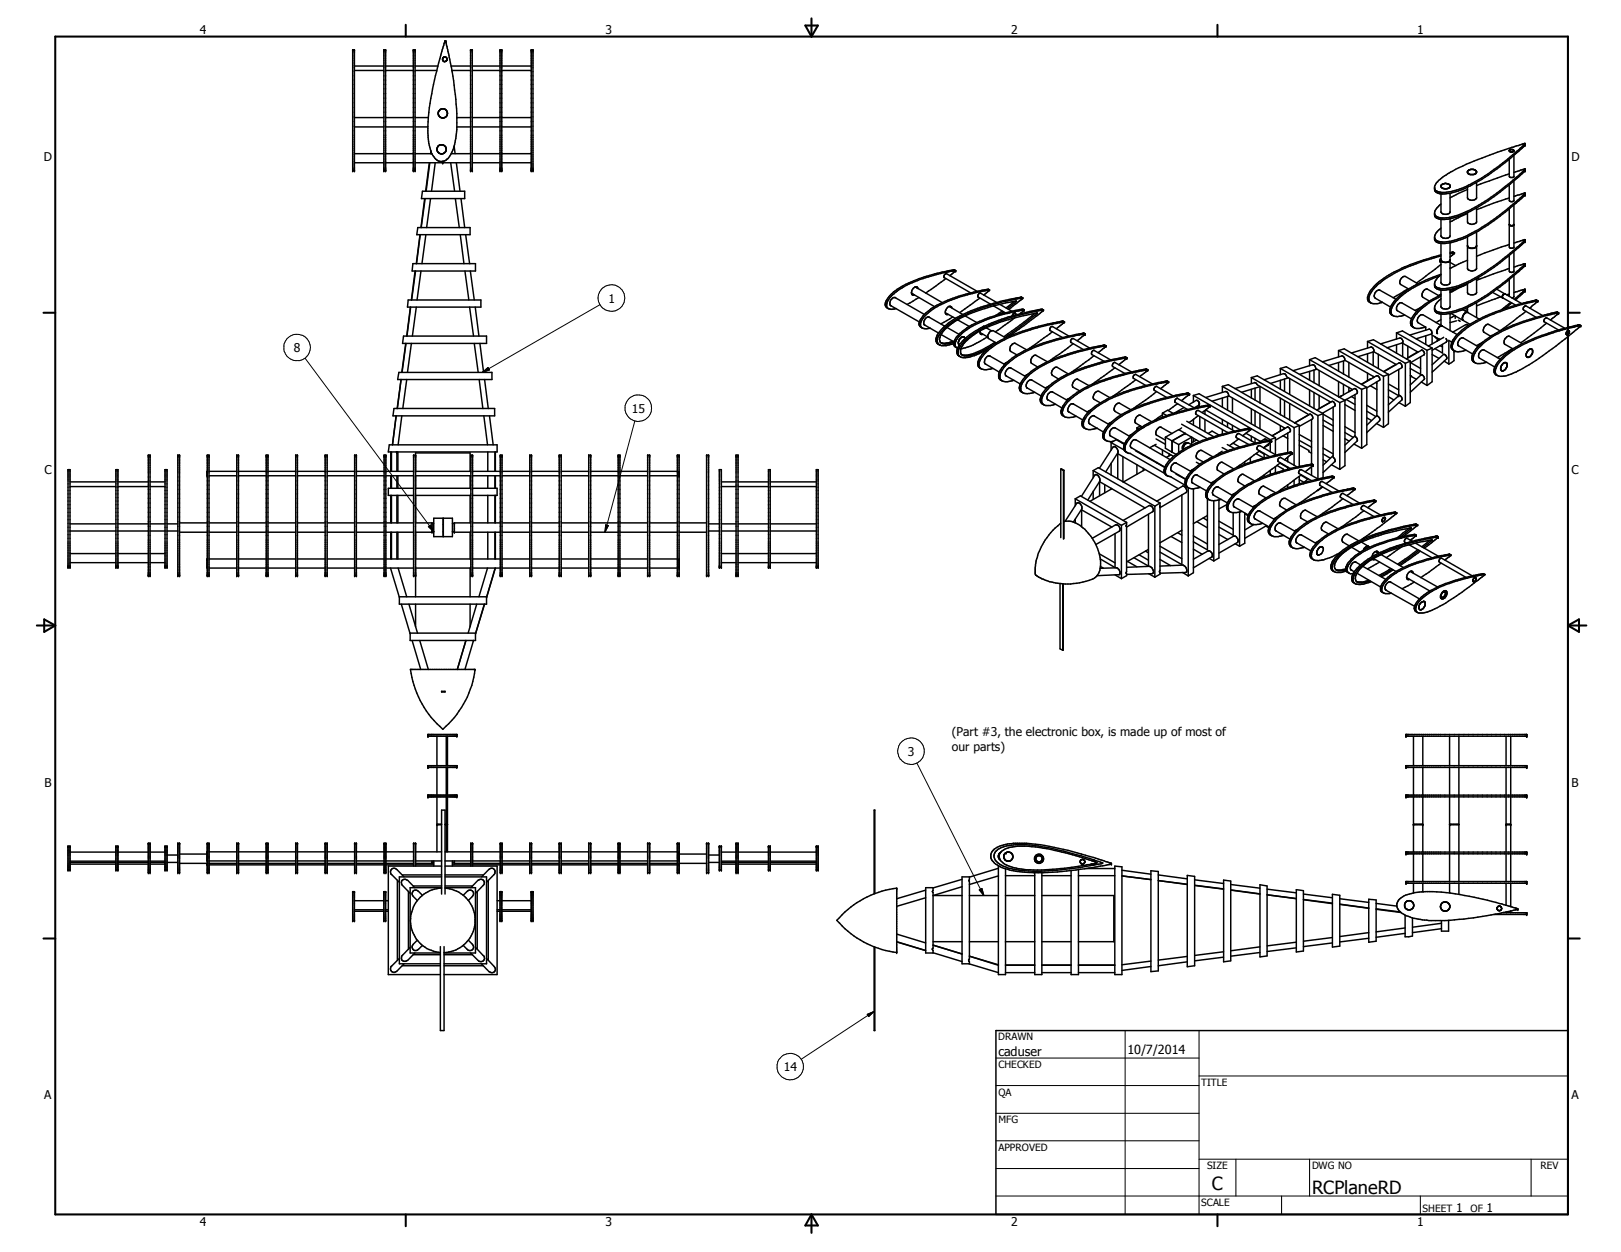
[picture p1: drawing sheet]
<svg xmlns="http://www.w3.org/2000/svg" width="279mm" height="216mm" viewBox="0 0 279 216" stroke-linecap="round" stroke-linejoin="round" font-family="sans-serif">
<defs><g id="words">
<g font-size="3.1">
<text x="208.9" y="205.2">C</text>
<text x="226.1" y="205.9">RCPlaneRD</text>
</g>
<g font-size="2.2">
<text x="172.1" y="182.1">caduser</text>
<text x="194.4" y="181.7">10/7/2014</text>
</g>
<g font-size="2.1">
<text x="34.4" y="5.9">4</text>
<text x="104.4" y="5.9">3</text>
<text x="174.3" y="5.9">2</text>
<text x="244.3" y="5.9">1</text>
<text x="7.6" y="27.8">D</text>
<text x="270.8" y="27.8">D</text>
<text x="104.9" y="52.2">1</text>
<text x="50.7" y="60.7">8</text>
<text x="108.9" y="71.2">15</text>
<text x="7.7" y="81.7">C</text>
<text x="270.9" y="81.7">C</text>
<text x="156.5" y="130.3">3</text>
<text x="164.1" y="127">(Part #3, the electronic box, is made up of most of</text>
<text x="164.1" y="129.5">our parts)</text>
<text x="7.7" y="135.6">B</text>
<text x="270.9" y="135.6">B</text>
<text x="135.1" y="184.7">14</text>
<text x="7.6" y="189.6">A</text>
<text x="270.9" y="189.6">A</text>
<text x="251" y="209">1</text>
<text x="256.2" y="209">1</text>
<text x="34.4" y="211.5">4</text>
<text x="104.4" y="211.5">3</text>
<text x="174.3" y="211.5">2</text>
<text x="244.3" y="211.5">1</text>
</g>
<g font-size="1.7">
<text x="172" y="179.4">DRAWN</text>
<text x="172.1" y="184.1">CHECKED</text>
<text x="172.1" y="188.9">QA</text>
<text x="207.1" y="187.2">TITLE</text>
<text x="172.1" y="193.7">MFG</text>
<text x="172.1" y="198.4">APPROVED</text>
<text x="208.1" y="201.6">SIZE</text>
<text x="226.1" y="201.6">DWG NO</text>
<text x="265.5" y="201.5">REV</text>
<text x="207.1" y="207.9">SCALE</text>
<text x="245.2" y="209">SHEET</text>
<text x="253.4" y="209">OF</text>
</g>
</g></defs>
<g fill="none" stroke="#000" stroke-width=".25">
<path d="M60.8 8.6h.1M60.8 8.6v20.8M60.8 8.6h.3M61.1 8.6h.1M61.1 8.6v20.8M61.1 12.1h5.1M61.1 11.4h5.1M66.2 8.6h.1M66.2 8.6v20.8M66.2 8.6h.3M66.5 8.6h.1M66.5 8.6v20.8"/>
<path d="M66.5 12.1h4.7M66.5 11.4h4.7M71.2 8.6h.1M71.2 8.6v20.8M71.2 8.6h.3M71.5 8.6h.1M71.5 8.6v20.8M71.5 12.1h3.8M71.5 11.4h4M75.6 19.7l.3 .5M75.7 19.1l-.2 .5M75.9 18.9l-.1 .1"/>
<path d="M75.9 18.9l-.3 .4-.1 .3 .2 .4M76 18.8l-.1 .1M76.2 18.8h-.1M76.3 10.1v.2M76.3 10.3l.1 .2M76.4 9.9l-.1 .2M76.5 9.9l.3-.1 .2 .1M76.5 9.9h-.1M76.5 9.9l-.2 .2M76.5 18.8a.8 .8 0 0 1 .6 1.1 .8 .8 0 0 1-1.3 .3M76.7 18.8h-.5l-.3 .1M76.7 9.8l.3 .1"/>
<path d="M76.7 7.1h.1M76.7 7h.1l.2 1a61.4 61.4 0 0 1 1.7 11.6v2.8l-.1 1.4a6 6 0 0 1-1.8 3.8 1.51 1.51 0 0 1-2.2-.8 12.2 12.2 0 0 1-.8-6.6 67.5 67.5 0 0 1 2.7-12.4zM76.7 18.8l.4 .5M76.8 7.1h.1M77 9.9v.5a.44 .44 0 0 1-.5 .2l-.1-.1M77 10.5l-.3 .1M77 9.9v.3M77.1 19.5l-.1 .4M77.7 11.4h3.4M77.9 12.1h3.2M81.1 8.6h.1M81.1 8.6h.3"/>
<path d="M81.1 8.6v20.8M81.4 8.6h.1M81.4 12.1h4.8M81.4 11.4h4.8M81.4 8.6v20.8M86.2 8.6h.1M86.2 8.6v20.8M86.2 8.6h.3M86.5 8.6h.1M86.5 8.6v20.8M86.5 12.1h5.1M86.5 11.4h5.1"/>
<path d="M91.6 8.6h.1M91.6 8.6v20.8M91.6 8.6h.3M91.9 8.6h.1M91.9 8.6v20.8M60.8 29.4h.1M60.8 29.4h.3M61.1 29.4h.1M61.1 28.1h5.1M61.1 26.5h5.1M61.1 21.9h5.1M61.1 20.3h5.1"/>
<path d="M66.2 29.4h.1M66.2 29.4h.3M66.5 29.4h.1M66.5 28.1h4.7M66.5 26.5h4.7M66.5 21.9h4.7M66.5 20.3h4.7M71.2 29.4h.1M71.2 29.4h.3M71.5 29.4h.1M71.5 28.1h9.6M71.5 26.5h3"/>
<path d="M71.5 21.9h2.2M71.5 20.3h2.3M72 39.2h9v1.3h-9.2zM72.8 33h7.3v1.2h-7.5zM73.2 34.2l-.6 5M73.3 34.2l-.7 5M74 28.1l-.6 4.9M74.1 28.1l-.7 4.9M74.2 34.2l-.7 5M74.3 26l-.1 .5M74.3 26.2v.3M75 28.1l-.6 4.9"/>
<path d="M75.3 25.8l.2 .4M75.4 25.3l-.1 .6 .4 .5M75.5 26.3l.4 .2M75.6 25.1l-.3 .6M75.8 26.5h.1M75.9 26.5h.2M75.9 25h-.1M75.9 20.2l.5 .2M76 26.5h.2M76.3 28.1h.1M76.3 27.8v.3M76.3 25a.79 .79 0 0 1 .6 .7"/>
<path d="M76.5 26.5h-.2M76.6 25.1l-.2-.1h-.6l-.3 .2M76.7 20.2l-.2 .1M76.8 25.3l.1 .4-.1 .3M76.8 26.1l-.2 .2M76.9 25.8v.2a.78 .78 0 0 1-.7 .5M77 20l-.2 .2M77.7 28.1l.7 4.9M77.8 26.5h3.3M78.3 25.2l.1 1.3M78.5 34.2l.7 5M78.7 28.1l.6 4.9"/>
<path d="M78.7 21.9h2.4M78.7 20.3h2.4M79.5 34.2l.6 5M81.1 29.4h.1M81.1 29.4h.3M81.4 29.4h.1M81.4 28.1h4.8M81.4 26.5h4.8M81.4 21.9h4.8M81.4 20.3h4.8M86.2 29.4h.1M86.2 29.4h.3"/>
<path d="M86.5 29.4h.1M86.5 28.1h5.1M86.5 26.5h5.1M86.5 21.9h5.1M86.5 20.3h5.1M91.6 29.4h.1M91.6 29.4h.3M91.9 29.4h.1M247.9 31.1l.3-.1a25.8 25.8 0 0 1 7.9-4l4.5-1.6 2.3-.6a1.19 1.19 0 0 1-.9 1 39.5 39.5 0 0 1-10 6.9l-.6 .2a6 6 0 0 1-3.6 .4l-.5-.4a1.39 1.39 0 0 1 .5-1.6zM248.4 32l.2 .4M248.4 32.1l.3 .4M248.6 31.8l-.2 .2"/>
<path d="M248.6 32.5l.4 .1M248.8 31.7l-.3 .2-.1 .2M248.9 32.5l.1 .1M249 31.7l.8 .1 .1 .2M249.2 31.6l-.5 .1M249.3 31.7h.1M249.6 32.5l-.3 .1M249.7 31.7l.2 .3M249.7 32.4l-.1 .1M249.9 32.2a1.07 1.07 0 0 1-1.1 .3M249.9 33.3v3.3a.97 .97 0 0 1-1.5 0v-3.2M249.9 32v.3l-.1 .1"/>
<path d="M249.9 37.7v3a.99 .99 0 0 1-1.5 0v-2.9M252.9 36.8l-3 1.5M252.9 32.7l-3 1.4M252.9 29.7l.2 .3M253 29.5l-.1 .3 .3 .3M253 29.5l-.1 .1M253.2 29.3l-.2 .2M253.2 30l.2 .1M253.4 30.1h.6M253.5 29.2l-.5 .3M253.9 29.2l.6 .3M254.1 29.3l-.7-.1-.2 .1"/>
<path d="M254.3 29.3l.2 .3M254.5 29.8l-.3 .3M254.5 29.7l-.2 .3-.3 .1M254.5 29.6v.1M254.5 31.5v2.7a1.03 1.03 0 0 1-1.6 0v-1.9M254.5 35.9v2.4l-.4 .3a1.02 1.02 0 0 1-1.1-.1l-.1-1.8M260.1 38.7l.2 .2M260.1 34.1l-5.6 2.1M260.1 30l-5.6 2M260.1 26l.1 .1M260.1 38.7l.1 .1M260.3 25.9h.5"/>
<path d="M260.3 25.9l-.2 .1 .3 .2M260.3 38.9h.5M260.3 25.8v.1M260.6 25.8l.2 .1M260.7 26.2h-.1M260.8 25.9h.1M260.9 25.9v.1l-.3 .2-.4-.1M260.9 25.9v.1M260.9 38.8l-.1 .1M260.9 35.3v7.4l-.2 .1h-.4l-.2-.2v-6.6M260.9 26.8v3.7l-.2 .1h-.4l-.2-.2v-3M260.9 31.2v3.4a.49 .49 0 0 1-.8-.1v-2.6"/>
<path d="M260.9 38.8h.1M260.9 38.7v.1M262.8 33.3h.1M262.8 29.2h.1M262.8 29.2l.1 .3M262.8 29.2l-1.9 .5M262.8 33.3l.1 .1M262.8 33.3l-1.9 .6M262.9 33.4h.1M262.9 33.6h.1M262.9 29.5h.1M262.9 29.2h.1"/>
<path d="M262.9 25h.1M262.9 24.8h.1M262.9 29.5l-2.1 1.8a38.6 38.6 0 0 1-7.7 5.3 8.3 8.3 0 0 1-5.1 1.2l-.2-.1a.56 .56 0 0 1-.5-.5 2.4 2.4 0 0 1 1.1-2M262.9 24.8l-.9 .7a39.5 39.5 0 0 1-10 7 7.7 7.7 0 0 1-4 .6l-.6-.2-.1-.3M262.9 33.6l-.5 .5a45.7 45.7 0 0 1-9.5 6.8 9.9 9.9 0 0 1-4.7 1.1 .97 .97 0 0 1-.9-.7 2.4 2.4 0 0 1 1.1-2M262.9 33.4l-.2 .1a44.7 44.7 0 0 1-9.8 7.1 9.9 9.9 0 0 1-4.7 1.1l-.7-.3-.2-.3M262.9 29.2l-2.1 1.9a38.6 38.6 0 0 1-7.7 5.2l-1.7 .8a6 6 0 0 1-3.6 .3l-.5-.4M262.9 33.4v.2M69.6 58h14.3v1.2h-14.5zM69.9 59.2l-.6 5M70 59.2l-.7 5M70.4 51.7h12.5v1.3h-12.7z"/>
<path d="M70.7 53l-.6 5M70.8 53l-.7 5M70.9 59.2l-.7 5M71.2 45.5h10.8v1.2h-11zM71.5 46.7l-.6 5M71.6 46.7l-.6 5M71.8 53l-.7 5M72.4 40.5l-.6 5M72.6 46.7l-.7 5M73.4 40.5l-.7 5M79.3 40.5l.7 5M80.1 46.7l.7 5"/>
<path d="M80.3 40.5l.6 5M80.9 53l.7 5M81.1 46.7l.6 5M81.7 59.2l.7 5M81.9 53l.6 5M82.7 59.2l.7 5M153.5 52.7l5 2.8M154.3 51.3l5 2.9M154.4 51.4l-.4-.1a1.16 1.16 0 0 0-.6 1.3l.2 .1M157.1 50.5v.1l4 2.3M157.4 50.7l-.2 .1M157.6 49.5h.3l4.5 2.7"/>
<path d="M157.9 49.4l.1 .3M158.2 49.8l-.2-.4a.89 .89 0 0 0-.8 .5 .89 .89 0 0 0 .1 1l.3-.1M158.4 51.3l-2.1 1.2M158.5 55.5a.71 .71 0 0 0 .5 1.1M159.3 56l.1 .1M159.3 56l2.5 1.4M159.3 54.2l-.6 .9-.2 .4M160.1 54.7h.1M160.1 54.7a.99 .99 0 0 0-.8 1.3M160.1 54.7l2.8 1.6M162.2 57.7l2.3 1.3M162.9 53.9l1.8 1"/>
<path d="M163 48l-3.4 2.5M163.2 54.1h-.2M163.2 56.5l2.1 1.2M163.6 52.8l2.3 1.4M163.6 52.8l.4 .1 .1 .2M163.6 52.8a1.07 1.07 0 0 0-.5 1.4h.3M163.8 52.8v.2M164.2 54.7l-2 1.1M164.3 58.8l-1.5 .4-.6-.1M164.4 59.2l-.8 .3a2.46 2.46 0 0 1-1.7 0M164.4 59a2.62 2.62 0 0 1-2.2 .1M164.5 46.5h.1"/>
<path d="M164.5 59l-.1 .5 .5 .5M164.7 46.7h.1M164.7 46.7h-.2a33.3 33.3 0 0 0-8.8 2.8 5.6 5.6 0 0 0-2.9 2.9v.4a1.21 1.21 0 0 0 1.7 .4M164.7 46.7l-.2-.2a30.2 30.2 0 0 0-8.8 2.8l-1.1 .6a4.1 4.1 0 0 0-2 2.7l.1 .4 .4 .2M164.7 46.7l-1 .8M165.1 55.2l2 1.1M165.2 59.1v.3M165.2 59.4l.2 .1M165.3 58.6l-.1 .8M165.3 57.7l-.5 .4-.3 .9M165.5 58.4l-.2 .2M165.9 58.1l-.2 .1-.4 .4"/>
<path d="M166 58.1h.1M166.1 58.1h.1M166.1 58.1l.1 .1M166.2 58.2l-.3-.1-.3 .2M166.2 58.2l.1 .1M166.3 58.3v.1M166.4 54.5l2 1.1M166.4 54.5a8.7 8.7 0 0 0-4.3 3.4 1.01 1.01 0 0 0 .1 1.2M168.4 55.6l-1.8 1-1.3 1.1M168.4 50.2l-5.2-3a.46 .46 0 0 0-.4 .7l4.5 2.6M168.9 51.4l-3.5 2.5M169 57.1a.39 .39 0 0 0 0 .4 .39 .39 0 0 0 .4 .2"/>
<path d="M169 57.4l1.3 .7M169.2 57.5l-.2 .1M169.5 56.3h.1M169.6 56.3l-.2 .1M170 56.5l.9 .5M170 56.5l-1.3 .6a7.9 7.9 0 0 0-3.1 3v.9a1.48 1.48 0 0 0 1.8 .3 12.9 12.9 0 0 0 3.5-1.6M170 56.5v.1M170.2 58.1l-1.2 .7a8.2 8.2 0 0 1-3.3 1.3M170.3 49.9h.1M170.3 49.9l-.3 .1a30.1 30.1 0 0 0-8.5 2.6l-1.1 .7-1.1 .9M170.3 49.9l.3 .1M170.5 50l-2.5 .5a26.4 26.4 0 0 0-6.7 2.5l-.6 .4a4.9 4.9 0 0 0-2 2.3v.6a1.38 1.38 0 0 0 1.6 .3"/>
<path d="M170.6 50l-.1 .1M170.6 50l-1.1 .9M171.2 52.7l2.1 1.2M171.5 59a14 14 0 0 1-4.8 2.3l-.9-.1M171.8 52.2l-2.8-1.7-.3 .2-.1 .5 2.1 1.3M172.3 52.5l2.1 1.2M172.7 53.6l-1 .8M172.9 54l-2.3 .7-2.2 .9M172.9 53.8l-.5 .4M173.1 53.9l-.2 .1M173.3 58.3l-2.1-1.3a.97 .97 0 0 0-.8 1.4l1.3 .7M174.8 52l-1.4 1.1"/>
<path d="M174.9 54.8l-3.4 2.4M175 54.3v-.2a.37 .37 0 0 0-.4 0 .37 .37 0 0 0-.1 .4M175.1 51.9l.1 .1M175.1 51.9l-4.3 1-3.4 1.1-1 .5M175.2 52l-1.5 1.2M176 51.2h.1M176 51.2l.3 .2M176 51.2l-.3 .1a39.8 39.8 0 0 0-8.4 2.3l-2.5 1.2-1.2 .8a6.2 6.2 0 0 0-2.3 2.7l.2 .8 .4 .4M176.3 51.4h.1M176.3 51.4h-.2a34.4 34.4 0 0 0-11.8 4 5.9 5.9 0 0 0-2.8 3.2l.1 .5 .3 .4M176.3 51.4l-.3 .3-2.1 1.6M176.5 53.5h.1"/>
<path d="M176.5 53.5a25.4 25.4 0 0 0-10 3.5 4.1 4.1 0 0 0-1.9 2.2l.1 .6 .4 .2M176.5 53.5l-.2-.2-3.4 .7M176.5 53.5l-.7 .6M178.4 54l-5.4 4.1M178.7 54h.1v.1M178.7 54l-5.3 1.2-3.4 1.3M178.7 54l.1 .1M178.8 54.1l-5.6 4.1M179.7 53.3h.1M179.7 53.3l-.4 .1a36.9 36.9 0 0 0-11.1 3.6l-1 .7a5.3 5.3 0 0 0-2.3 2.7 .86 .86 0 0 0 .4 1M179.7 53.3l.2 .2M179.8 53.5h.1"/>
<path d="M179.9 53.5l-3.4 2.6-2.7 1.9M179.9 53.5l-4.8 1a30.6 30.6 0 0 0-5.6 2.1 8.8 8.8 0 0 0-4.2 3.6 1.24 1.24 0 0 0 0 1.2M181 57h.1M181 57l2.1 1.2M181.4 57.2l-4 2.9M181.4 56.3l2.8 1.7M181.4 56.3a.51 .51 0 0 0-.4 .7M183.2 55.4h.1M183.2 55.4l-.6 .1a34.1 34.1 0 0 0-11.1 3.7 6.6 6.6 0 0 0-2.9 3.2l-.1 .2a.87 .87 0 0 0 .6 1M183.2 55.4l.3 .1M183.4 55.6h.1M183.5 55.5h.1"/>
<path d="M183.5 55.5l-.7 .1a34.5 34.5 0 0 0-11.3 3.9 6.2 6.2 0 0 0-2.8 3.1 1 1 0 0 0 1.4 1.2l1.1-.3M183.5 55.5l-1.4 1.2M184.6 59.1a.47 .47 0 0 1 .4-.7l2.8 1.6M184.6 59.1l2.1 1.2M185 59.3l-4 2.9M186.8 57.4h.1M187 57.7h.1M187 57.6h.1M187 57.6l-2.1 .4a30.5 30.5 0 0 0-9.3 3.3l-.3 .1a6.6 6.6 0 0 0-2.9 3.2v.8a1.06 1.06 0 0 0 1.3 .4l1.1-.2M187 57.6l-.1-.2-.5 .1a35.1 35.1 0 0 0-11 3.6l-2 1.5-1 1.3-.2 .4-.1 .7 .2 .4 .4 .3M187 57.6v.1l-1.3 1.1M190.4 59.5h.1"/>
<path d="M190.4 59.5a36.3 36.3 0 0 0-11.4 3.7l-1.3 .9a4.3 4.3 0 0 0-2 2.9l.2 .5 .4 .2M190.4 59.5l.3 .1M190.6 59.6h.1M190.6 59.7h.1M190.6 59.7l-1.3 1.1M190.7 59.6l-2.2 .4-4.3 1.2-2.3 .8-2.4 1.2a9.4 9.4 0 0 0-3.1 2.6l-.3 .6a1.16 1.16 0 0 0 0 1.1 1.52 1.52 0 0 0 1.6 .3l.7-.2M190.7 59.6l-.1 .1M235.7 58.9l1-.3 6.4 3.7M235.7 58.9l6.5 3.8M235.7 58.9v1.1M238 59.3l3.3-1a.54 .54 0 0 1 .4 .8l-2.6 .9M240.6 51.6l-2.8-1.6a.89 .89 0 0 0-.8 .5 .89 .89 0 0 0 .1 .9l2.6 1.6"/>
<path d="M240.7 57.4l1-.3 5.1 2.9M240.7 57.4l5.3 3M240.7 57.4v1.1M240.7 59.5v1.4M242.7 59.7v2M242.7 49.8l-2.6 1.6M243.3 55a1.03 1.03 0 0 0-.1 1.1 1.03 1.03 0 0 0 .9 .5l1.6-.2M243.5 56.4l.2 .1M244.2 53.7l-2.6-1.5a.87 .87 0 0 0-.8 .5 .87 .87 0 0 0 .1 .9l2.4 1.4M244.4 48.9l-2.2-1.2a.93 .93 0 0 0-.8 1.4l1.4 .7M245 52.9a6 6 0 0 0-1.7 2.1M245 52.9l-1.1 .6"/>
<path d="M245.7 56.4v.5M245.7 57.9v1.5M245.7 56.4l-1.2-.7a.9 .9 0 0 1 .7-1.4l3.4 2-.1-.1a1.05 1.05 0 0 0-.8 1.3M246.3 59.6h-.1M246.4 56.8l-3.4 1M246.5 56.8l.3 .3v.5l-2.7 .8M247.3 41.1v.1M247.3 58.1l.4 .3M247.7 58.4v.4M247.7 58.4l.4 .1M247.8 57.5a.56 .56 0 0 1-.1-.7l.4-.5 .4-.1 2.7 1.5M248 51l-2-1.1a.93 .93 0 0 0-.8 1.4l1.2 .6"/>
<path d="M248.1 47.6a17.8 17.8 0 0 0-7.2 4.1l-.8 1-.3 .8a.9 .9 0 0 0 1 1.1l1.3-.3M248.2 58.5l-1.4-.7v1.5M248.2 58.5l-.5 .3M248.2 59.6l.4 .2M248.4 44.2a28.3 28.3 0 0 0-10.3 4.4 4.7 4.7 0 0 0-2.2 3l.3 .6a2.5 2.5 0 0 0 2.1-.1M248.4 43.9a32.8 32.8 0 0 0-10.3 4.4l-.6 .4a4.3 4.3 0 0 0-1.8 2.9l.3 .5 .3 .1M248.4 45.6l-4.3 3.2M248.4 47.3l-2.7 1a14.4 14.4 0 0 0-5.6 4 1.61 1.61 0 0 0-.4 1.9l.4 .2M248.4 51.1a10.9 10.9 0 0 0-4.8 3.8l-.2 .6v.6l.1 .3M248.4 50.8l-1.8 1-1.6 1.1M248.4 50.7l-.5 .3M248.4 55.1l-.9 .5"/>
<path d="M248.4 54.1v2M248.4 44.6a.38 .38 0 0 0-.2 .3 .38 .38 0 0 0 .2 .4M248.4 44.9l.3 .3 .4 .1M248.4 44.9l.1 .1a.97 .97 0 0 0 1.4 0M248.4 55.9l-.2 .1M248.6 59.4v1.5l-1.3-.8M248.8 58.2l-2.5 1.4M249.2 58.4l.2 .2-.1 .4M249.3 59l-2.5 1.4M249.3 59h.1M249.7 58.7v4.1M249.8 58.8l.5 .2"/>
<path d="M249.9 41.9v6.9a.97 .97 0 0 1-1.5 0v-6.8M249.9 49.9v3a.99 .99 0 0 1-1.5 0v-2.9M249.9 54.1v2.9M249.9 44.9a.58 .58 0 0 1-.6 .4M249.9 46.2h.2M249.9 45.3l1 .5M250.1 54l.7 .5M250.1 54.1h-.2M250.3 59l-.1 .1a1.12 1.12 0 0 0 .5 1.4M250.4 43.5h.1M250.4 43.5l.3 .1M250.4 43.5l-.5 .1"/>
<path d="M250.7 43.6h.1M250.7 43.6l-.8 .1M250.7 43.6l-.8 .7M250.8 50l-.9 .3M250.8 54.4l-.9 .5M250.8 54.5v.4M250.8 54.5h.1M250.8 54.5l2.6 1.4M251 55.3l-1.1 .3M251.3 55.2l.4 .2M252.1 53.4l.9 .5-.1-.1M252.5 49.2l-2.6 .9"/>
<path d="M252.6 56l-2.2 1.3M252.6 56h.2l.3 .1M252.9 53.8a1.06 1.06 0 0 0-.7 1.4h-.1M252.9 53v.8a.97 .97 0 0 0-.8 1.4M252.9 42.4l.2 .3M252.9 44.9l-3 1.4M252.9 49l-3 1.5M252.9 53.4l-.4 .2M253 53.9l2 1.1M253 42.6l.1 .1M254.5 40v6.4l-.4 .3a.95 .95 0 0 1-1.1-.2l-.1-5.7M254.5 48v2.5a.97 .97 0 0 1-1.6 0v-1.6"/>
<path d="M254.5 52.2v2.5M254.5 42.5l-.6 .3-.8-.1M254.5 42.4v.1a.99 .99 0 0 1-1.4 .2M254.6 48l.4 .1M254.8 59.8l-2.6-1.5a.88 .88 0 0 0-1 1.1l.1 .2 2.5 1.4M255 55a12.9 12.9 0 0 0-4 2.9l-.7 1.1M255.6 59l-1.1 .6M257.3 50.4l1.7 1-.1-.3M258 49.9l4.3 2.5M258.5 57.1a12.3 12.3 0 0 0-4.5 3.6l-.2 .3M258.6 57.1l-2-1.1a.91 .91 0 0 0-.9 .9v.4l1.3 .7M258.7 51.2l-4.2 1.5"/>
<path d="M258.9 51.3l2.3 1.3M259.4 50.7h-.2l-.2 .4M259.4 50.7l-.3 .1-.2 .3M260.1 46.3l-5.6 2M260.1 48.2v2.9M260.1 42.2l-5.6 2M260.1 50.7l-.4 .1M260.4 52.2l-1.6 1.2M260.6 52.2l-1.2 1M260.9 47.5v3.7l-.3 .2M260.9 43.3v3.5a.46 .46 0 0 1-.8-.1v-2.6M262.4 59.3l-2.2-1.3a.99 .99 0 0 0-.9 1.4l1.5 .8"/>
<path d="M262.4 59.3a10 10 0 0 0-4.8 4M262.8 45.9h.1M262.8 41.3h.1M262.8 45.5h.1M262.8 41.3l-1.9 .6M262.8 41.3l.1 .4M262.8 45.5l-1.9 .6M262.9 41.7h.1M262.9 41.4h.1M262.9 45.5h.1M262.9 45.8h.1M262.9 50h.1"/>
<path d="M262.9 50.2h.1M262.9 41.7h-.1a53.2 53.2 0 0 1-9.4 6.9l-2 .9a5.3 5.3 0 0 1-3.6 .4l-.5-.5a2.11 2.11 0 0 1 1.1-2M262.9 45.5l-2.1 1.9a42.7 42.7 0 0 1-8.8 5.8 7.6 7.6 0 0 1-3.9 .6 .94 .94 0 0 1-.8-.5M262.9 41.4h-.1a47.4 47.4 0 0 1-9.9 7.2l-1.5 .7a6 6 0 0 1-3.6 .3l-.5-.5M262.9 45.8l-2.1 1.9a42.7 42.7 0 0 1-8.8 5.8 7.6 7.6 0 0 1-3.9 .6 .87 .87 0 0 1-.8-.6 2.4 2.4 0 0 1 1.1-2M262.9 50.2l-.1-.3-1.9 .6M262.9 50l-1.9 1.6M262.9 45.5v.3M262.9 50.2l-1.7 1.5M263 53.7l-4.5 3.4M264.6 51.8h.1M264.8 51.7h.1"/>
<path d="M264.8 51.7l-3.1 .8-2.2 .7-2.8 1-1.7 .8M264.8 51.7l.2 .2M265 51.9h.1M265 51.9l-1.9 .4a30.5 30.5 0 0 0-10.3 4.3l-1.2 1a3.4 3.4 0 0 0-1.3 2.4l.3 .5M265 51.9v.1l-1.3 1.1M265.9 54.4l-2.9-1.7-.3 .2-.1 .2v.4l2.2 1.2M266.1 55.5h.1M266.1 55.5l.1-.5 .4-.2 3.1 1.8M266.2 55.5l2.4 1.4M266.6 55.8l-4.5 3.3M268.4 53.8h.1M268.4 53.8l-3.1 .8a37.9 37.9 0 0 0-6.8 2.5"/>
<path d="M268.4 53.8l.2 .1M268.6 53.9h.1M268.6 54h.1M268.6 54l-1.3 1.2M268.6 53.9l-2.6 .7-3.2 .9a19 19 0 0 0-8 4.6l-.3 .4a1.76 1.76 0 0 0-.4 1.9M268.6 53.9v.1M270 57.6v.1M270 57.7h.1M270.1 57.1l-.1 .3v.3M270.2 57.7h-.1M270.4 57l.1 .2M270.5 57.1h-.3l-.2 .3"/>
<path d="M270.5 57.4l-.3 .3M270.5 57.1l-.2 .5-.2 .1M272.2 56h.1M272.2 56l-.5 .1a44.1 44.1 0 0 0-9.3 3.2M272.2 56l.3 .1M272.5 56.2h.1M272.5 56.1h.1M272.5 56.1l-.6 .2a37 37 0 0 0-11.5 4.4l-1.8 1.6a3.1 3.1 0 0 0-.9 1.9l.2 .5M272.5 56.2l-.6 .4a63.5 63.5 0 0 1-10.5 7.5l-.6 .2a3.5 3.5 0 0 1-2.8 .4M272.5 56.1v.1M25.6 78.5h.1M25.6 78.5v20.8"/>
<path d="M25.6 78.5h.3M25.9 78.5h.1M25.9 78.5v20.8M30.6 78.5h.1M30.6 78.5v20.8M30.6 78.5h.3M30.9 78.5h.1M30.9 78.5v20.8M35.7 78.5h.1M35.7 78.5v20.8M35.7 78.5h.3M36 78.5h.1"/>
<path d="M36 78.5v20.8M40.8 78.5h.1M40.8 78.5v20.8M40.8 78.5h.3M41.1 78.5h.1M41.1 78.5v20.8M45.9 78.5h.1M45.9 78.5v20.8M45.9 78.5h.3M46.2 78.5h.1M46.2 78.5v20.8M51 78.5h.1"/>
<path d="M51 78.5v20.8M51 78.5h.3M51.3 78.5h.1M51.3 78.5v20.8M56 78.5h.1M56 78.5v20.8M56 78.5h.4M56.4 78.5h.1M56.4 78.5v20.8M61.1 78.5h.1M61.1 78.5v20.8M61.1 78.5h.3"/>
<path d="M61.4 78.5h.1M61.4 78.5v20.8M66.2 78.5h.1M66.2 78.5v20.8M66.2 78.5h.3M66.5 78.5h.1M66.5 78.5v20.8M67.1 76.7h18.6v1.2h-18.8zM67.4 77.9v3.4M67.5 77.9v3.4M67.9 70.4h17.4v1.3h-17.6zM68.3 71.7l-.7 5"/>
<path d="M68.4 77.9v.1M68.4 78h.1M68.4 77.9v3.4M68.5 70.4l.6-5-.6 5M68.6 77.9v3.4M68.7 64.2h16.1v1.2h-16.3zM69.3 71.7l-.7 5M70.1 65.4l-.7 5M71.3 78.5h.1M71.3 78.5v20.8M71.3 78.5h.3M71.6 78.5h.1"/>
<path d="M81.2 78.5h.1M81.2 78.5v20.8M81.2 78.5h.2M81.4 78.5h.1M81.4 78.5v20.8M82.6 65.4l.6 5M83.4 71.7l.6 5M83.5 65.4l.7 5M84.1 77.9v3.4M84.4 71.7l.6 5M85.3 77.9v3.4M85.4 77.9v3.4"/>
<path d="M86.2 78.5h.1M86.2 78.5v20.8M86.2 78.5h.3M86.5 78.5h.1M86.5 78.5v20.8M91.3 78.5h.1M91.3 78.5v20.8M91.3 78.5h.3M91.6 78.5h.1M91.6 78.5v20.8M96.4 78.5h.1M96.4 78.5v20.8"/>
<path d="M96.4 78.5h.3M96.7 78.5h.1M96.7 78.5v20.8M101.5 78.5h.1M101.5 78.5v20.8M101.5 78.5h.3M101.8 78.5h.1M101.8 78.5v20.8M106.6 78.5h.1M106.6 78.5v20.8M106.6 78.5h.2M106.8 78.5h.1"/>
<path d="M106.8 78.5v20.8M111.6 78.5h.1M111.6 78.5v20.8M111.6 78.5h.4M112 78.5h.1M112 78.5v20.8M116.8 78.5h.1M116.8 78.5v20.8M116.8 78.5h.3M117.1 78.5h.1M117.1 78.5v20.8M121.8 78.5h.1"/>
<path d="M121.8 78.5v20.8M121.8 78.5h.3M122.1 78.5h.1M122.1 78.5v20.8M126.9 78.5h.1M126.9 78.5v20.8M126.9 78.5h.3M127.2 78.5h.1M127.2 78.5v20.8M165.3 61.4l.2 .1M169.8 62.7l2.5 1.5M169.8 62.7l.1 .1"/>
<path d="M170 60.4l-.4 .2a6.8 6.8 0 0 1-3.9 1l-.4-.2M170.6 61.4a.89 .89 0 0 0-.8 1.3M170.6 61.4h.1M170.6 61.4l2.6 1.5M173.4 64.8l.1 .1M173.4 64.8l2.5 1.4M173.6 62.4l-.6 .4M174.2 63.4l2.6 1.5M174.3 63.5l-.2-.1a1.06 1.06 0 0 0-.8 1.3l.1 .1M177 66.8l.1 .1M177 60.3l-2-1.1a1.01 1.01 0 0 0-.9 1.3l1.2 .7M177 66.8l2.5 1.5"/>
<path d="M177.2 64.5l-.6 .3M177.8 65.5l2.5 1.5M177.8 65.6a.85 .85 0 0 0-.9 1l.1 .2M179.6 69.4h.1M180.6 62.4l-2-1.1a.9 .9 0 0 0-.8 1.4l1.1 .6M180.6 68.9l2.4 1.5M180.8 66.6l-.6 .3M181.4 67.6l2.6 1.4M181.4 67.6a.86 .86 0 0 0-.8 .4 .86 .86 0 0 0 .1 1M184.1 64.5l-1.9-1.2a.93 .93 0 0 0-.8 1.4l1.1 .7M184.1 71l2.5 1.4M184.4 68.7l-.6 .3"/>
<path d="M185 69.6l2.5 1.5M185 69.7a.92 .92 0 0 0-.9 1.3h.2M187.7 66.5l-1.9-1.1a.84 .84 0 0 0-.9 1.2v.2l1.2 .6M187.7 73.1l2.5 1.4M188 70.7l-.6 .3M188.2 61.1h.1M188.2 61.1l2.1 1.2M188.6 71.7a.91 .91 0 0 0-.8 1.4h.1M188.6 71.7v.1M188.6 60.4l-.4 .3v.4M188.6 60.4v.1M188.6 61.3l-4 3"/>
<path d="M188.6 71.7l2.5 1.5M188.6 60.4l2.8 1.7M190.7 76l.6 .2 .6-.1M191.3 68.6l-1.9-1.1a.89 .89 0 0 0-.8 .4 .89 .89 0 0 0 0 1l1.1 .6M191.3 75.1l2.5 1.4M191.5 76.3l.9-.5 1.4 .8M191.5 76.3v1.3M191.5 79.9v2M191.5 76.3l2.3 1.3M191.6 72.8l-.6 .3M191.8 63.2l2.1 1.2M191.8 63.2a.43 .43 0 0 1 0-.5 .43 .43 0 0 1 .4-.2l2.8 1.6"/>
<path d="M192.2 73.7l2.5 1.6M192.2 63.4l-4 2.9M192.2 73.8l-.1-.1a1.06 1.06 0 0 0-.8 1.3l.1 .2M192.7 75.9h-.1M193.5 76.3l-.1 .1M193.5 78.7v4.4M193.8 77.6l.5 .5M194 61.6h.1M194 61.6l-2.6 .5a33.2 33.2 0 0 0-7.2 2.3l-1.4 .7-1.5 1-1.6 1.7a1.43 1.43 0 0 0 0 1.9l.2 .1M194 61.6l.2 .1M194.2 61.8h.1M194.2 61.7h.1"/>
<path d="M194.2 61.7l-4.7 1a33.4 33.4 0 0 0-5.9 2.2l-1.8 1.2a5.2 5.2 0 0 0-2.3 2.7v.5l.2 .3 .3 .2a1.47 1.47 0 0 0 1.2 .1l.7-.2M194.2 61.7v.1M194.2 61.8l-1.4 1.1M194.8 78.2l5.9 3.4M194.9 70.7l-1.9-1.1a.9 .9 0 0 0-.8 .4 .9 .9 0 0 0 0 1l1.1 .5M194.9 77.2l5.9 3.4M195.2 74.8l-.6 .3M195.4 65.2l2.1 1.3M195.7 77.7l5 2.9M195.7 75.8a.97 .97 0 0 0-.7 1.4l.1 .1M195.7 75.8l.1 .1M195.7 64.6h-.2l-.2 .3 .1 .4"/>
<path d="M195.7 65.5l-3.9 2.9M195.7 64.6h.1M195.7 75.8l6 3.4M195.7 64.6l2.9 1.6M196 73.8v.4M196 73.8l.3 .2M196 74.2a6.1 6.1 0 0 0-2.1 2.2l-.2 .6 .1 .6M196.2 78h.1M196.6 73.4l-.6 .4M197.1 78.4v.1M197.6 63.6h.1M197.6 63.6l-.7 .2a38.2 38.2 0 0 0-10.5 3.4 9.2 9.2 0 0 0-3.1 2.6 1.64 1.64 0 0 0-.3 1.7l.5 .3"/>
<path d="M197.6 63.6l.2 .2M197.8 63.8h.1M197.8 63.8v.1l-1.3 1M197.8 63.8l-.8 .1a39 39 0 0 0-10.1 3.2l-1 .7a8.4 8.4 0 0 0-2.5 2.4 1.18 1.18 0 0 0 .1 1.7 3.1 3.1 0 0 0 2-.1M198 78.9v.1M198.5 72.7l-1.9-1.1a.9 .9 0 0 0-.8 1.4l1 .6M199 76.8l3.3 1.9M199 67.3v.1M199 67.3l2.1 1.2M199.3 75.7l1.6 .9M199.3 76.6l-1.1 .6M199.3 67.5l-3.9 2.9"/>
<path d="M199.3 66.6l2.9 1.7M199.4 66.6h-.2l-.2 .3v.4M199.5 79.8h-.1M200.4 71.2v.7M200.4 77.6v.9M200.4 71.2l.9-.5 .9 .6M200.4 71.2l.7 .5M200.4 71.5l-1.4 1M200.9 75.4v1.9l1.1 .7M200.9 75.4l2.3 1.3M201.2 65.7h.1M201.4 65.8h.1"/>
<path d="M201.4 65.8l-.4-.1a36.9 36.9 0 0 0-11 3.6 7.4 7.4 0 0 0-3.5 3.4v.1a.85 .85 0 0 0 .6 1.1M201.4 65.8l-.3 .1a38.5 38.5 0 0 0-10.9 3.5 7.2 7.2 0 0 0-3.5 3.5v.6a1 1 0 0 0 1.3 .6l1.1-.3M201.4 65.8v.2l-1.4 1M201.5 78.2v.4M201.8 78.4l-.8 .5M202 74.8l-1.9-1.1h-.3l-.5 .6v.7l1.6 .9M202 76v2M202 78l.7 .4M202.7 79.8l2.6 1.5M202.8 79.9a.76 .76 0 0 0-1 .7v.5l.2 .1M202.9 68.7l2.9 1.6M203 68.7h-.1a.52 .52 0 0 0-.3 .7l2.1 1.2"/>
<path d="M203 69.6l-1.6 1.2M203.2 78.1a5.9 5.9 0 0 0-2.5 2.5M203.2 76.7v1.4M203.7 73.2l4.4 2.4M203.7 73.8l-.5 .3M204.1 70.3l-1.7 .9M204.3 74.8h.1M204.3 74.7v.1M204.3 74.7l-1.1-.6-2.3 1.3M204.3 74.7l-2.3 1.3M204.6 72.6l4.6 2.7M204.7 76.4a.79 .79 0 0 0-.8 .3 .79 .79 0 0 0 0 .9"/>
<path d="M204.8 67.8h.1M204.8 67.8l-2.2 .4a34.3 34.3 0 0 0-6.5 1.9 11.9 11.9 0 0 0-5.7 4v.1a1.5 1.5 0 0 0-.2 1.4l.5 .4M204.8 67.8l.2 .1M205 68h.1M205 67.9h.1M205 67.9l-2.6 .5a31.2 31.2 0 0 0-8 2.8 8.3 8.3 0 0 0-4.1 3.7 .98 .98 0 0 0 .4 1.1M205 68l-1.4 1.1M205 67.9v.1M205.4 75.4l1.3 .8M205.4 75.4v1.3M205.4 75.4l-1.1-.6-2.3 1.2M205.4 75.4l-2.2 1.3"/>
<path d="M205.4 76.7l-.5-.3a.88 .88 0 0 0-.9 .9v.2M205.7 68.2l13.2 7.6M205.7 68.2l1-.3 13.1 7.6M205.7 68.2v1.1M205.7 72.3v1M205.7 75.6v.6M206.2 71.5l5.5 3.1M206.2 79.7l.6 .4M206.2 75.9l-.8 .4M206.5 71.7l-1.6 1.2M206.5 70.8l6.3 3.5M206.6 69.9l-.7 .4"/>
<path d="M206.6 70.8a.41 .41 0 0 0-.4 .2 .41 .41 0 0 0 0 .5M206.7 69.3v.5M206.7 69.3l-.3-.3h-.2l-1.3 .8M206.7 69.8l-.1 .1M206.8 70.1h.1M206.8 71.8v2.1M207.7 70.8v.6M207.7 72.3v2.1M207.8 70.7l6 3.4M207.9 68.5l3.5-1 .3 .4 .1 .3 9.7 5.7M208.2 74.8l.7-.5 1.2 .7M208.4 69.8h.1"/>
<path d="M208.4 69.8l-.7 .1a39.9 39.9 0 0 0-10.5 3.5l-1.2 .8M208.4 69.8l.2 .1M208.6 70.1h.1M208.6 70h.1M208.6 70l-.7 .1a45.7 45.7 0 0 0-9.7 3l-.8 .4a9.7 9.7 0 0 0-3.3 3.1l-.1 .1a1.17 1.17 0 0 0 .2 1.3l.7 .2M208.6 70.1l-1.4 1.1M208.6 69.9v.2M208.6 69.9v.1M209 78.8l-1.9-1.1a.92 .92 0 0 0-.8 1.4l1.1 .6M210.1 78.1l.2 .1M210.7 77.2l1 .5M210.7 77.8l-1.2 .8"/>
<path d="M210.7 66.6l12.4 7.1M210.7 66.6l1-.3 12.2 7.1M210.7 66.6v1M210.7 68.7v1.5M210.7 72.3v.9M210.7 74.1v.8M211.5 76.7l1.3 .6M211.6 68.4v2.3M211.6 72.9v.7M211.6 74.5v.1M211.8 68.3l-2.8 .9M212.4 68.7v2.5"/>
<path d="M212.4 73.4v.7M212.5 76.4l1.2 .7M212.9 67l3.4-1 .4 .4 8.9 5.1-2.5 1.4 2.7-1.5a.6 .6 0 0 1 .4 .9l-2.3 1.2M213.1 75.5l2.2 1.2M213.1 75.5a.47 .47 0 0 1 .4-.7l2.9 1.6M213.5 75.7l-1.6 1.1M214 67.6l3.2-.9v2.8M214.5 79.6v.5M214.8 74.7l2.5 1.4M215.3 76.7a22.7 22.7 0 0 0-9.5 4.2l-1 1-.4 .8M215.3 73.8h.1M215.3 73.8v.1a41.7 41.7 0 0 0-10.9 3.3l-1.2 .9"/>
<path d="M215.3 73.8l.3 .2M215.5 78.9v.8M215.6 74h.1M215.6 74l-.9 .1a33.9 33.9 0 0 0-11.1 3.9 6.3 6.3 0 0 0-2.7 3.1v.5a.91 .91 0 0 0 .9 .6M215.6 74v.1l-1.4 1M215.7 65.1l11.5 6.6M215.7 65.1l1-.3 11.3 6.5M215.7 65.1v1M215.7 67.1v1.5M215.7 70.5v2.6M215.7 75.2v.8M216.3 66.9v2.1"/>
<path d="M216.3 70.9v2.5M216.3 75.6v.8M216.5 78.2l1.3 .8M216.7 77.5l2.1 1.2M216.7 77.6a.47 .47 0 0 1 .4-.8l2.9 1.7M217 77.8l.9 .5M217.1 77.7l-4 2.9M217.2 71.4v2.5M217.2 76.1v.1M217.9 77.2v.1M217.9 78.2v.8M217.9 65.5l3.3-1.1 .3 .1 .3 .5 7.6 4.3-2 1.1"/>
<path d="M218.5 76l-.4-.3h-.2l-.9 .6M218.9 75.9h.1M218.9 75.8v.1M218.9 76.3v1.6M218.9 75.9l-3.6 .8M218.9 75.9l.3 .1M219.2 76.1h.1M219.2 76h.1M219.2 76a44.6 44.6 0 0 0-8.7 2.4l-2.5 1.2-1.5 1a4.2 4.2 0 0 0-2.1 2.8l.1 .3a.77 .77 0 0 0 .9 .6l1.4-.3M219.2 76v.2l-1.4 1 .8-.4 .1-.3M219.8 75.5v2.9M219.8 75.5l-.9 .3"/>
<path d="M220.3 79.6h.1M220.3 79.6l2.1 1.2M220.6 79.9l1.4 .7M220.7 63.5l1-.3 10.1 5.8M220.7 63.5l10.2 5.9M220.7 63.5v1.1M220.7 65.6v1.5M220.7 68.7v2.8M220.7 73.4v.9M220.7 78.9h-.1a.5 .5 0 0 0-.3 .7M220.7 78.9h.1M220.7 79.8l-4 2.9"/>
<path d="M220.7 78.9l2.9 1.6M221.1 75.1l.9 .5M221.3 74l-2 1.1 2.6-1.4a.53 .53 0 0 1 .4 .8l-2.5 1.4M221.4 65.4v2.1M221.4 69.1v2.8M221.4 73.8v.1M221.9 74.8h.1M222 74.7v3.4M222 78.8v.8M222.1 65.2l-3.1 .9M222.3 65.3v2.7M222.3 69.6v2.8"/>
<path d="M222.5 78h.1M222.5 78l-.5 .1a38.2 38.2 0 0 0-9.3 2.7l-2.3 1.4a6 6 0 0 0-2.5 2.8v.1a.85 .85 0 0 0 .5 1.1M222.5 78l.3 .1M222.8 78.2h.1M222.8 78.1h.1M222.8 78.1l-.5 .1a37.9 37.9 0 0 0-10.4 3.3 11.3 11.3 0 0 0-3.2 2.6l-.6 .9v.8a1.16 1.16 0 0 0 1.4 .5l1-.2M222.8 78.2l-1.4 1.1M222.8 78.1v.1M222.9 63.9l3.5-1 .3 .2 .1 .4 6.3 3.7-.6 .3M223.1 73.7v6.6M223.9 73.4l-.8 .3M223.9 76.8l1.7 .9v.2l.5 .2"/>
<path d="M223.9 73.4v7.1M223.9 74.9l2.2 1.2M223.9 75.9l2.2 1.2M225.7 62l1-.3 8.9 5.1M225.7 62l9 5.1M225.7 62v1.1M225.7 64.1v1.5M225.7 67.2v2.8M226.1 72.3v7.8M226.5 63.8v2.2M226.5 67.7v2.7M227 63.7l-3 .9"/>
<path d="M227 70.7l2.5-1.4a.54 .54 0 0 1 .5 .8l-2 1.1M227.2 71.7v10.9l-2.9-1.6M227.4 63.9v2.6M227.4 68.2v2.3M227.9 62.4l3.5-1 .4 .4v.3l5.1 2.9M228 71.3l-.8 .4M228 79.3l.6 .3M228 71.3v11.1M228 73.4l1.8 1M228 77.3l1.8 1M228 78.3l1.3 .7M228 71.4l1.8 1"/>
<path d="M228 72.4l1.8 1M229.8 70.2v8.7l.3 .3v.4l-2.1 1.9M229.8 78.6l-1.8 1.6M230.7 60.5l1-.3 7.6 4.4M230.7 60.5l7.8 4.4M230.7 60.5v1.1M230.7 62.5v1.5M230.7 65.8v2.6M230.8 68.5l2.6-1.5a.6 .6 0 0 1 .5 .9l-2.1 1.1M230.9 69.4v11.5M231.3 68.2l-.5 .3M231.6 62.3v2.2"/>
<path d="M231.6 66.3v1.8M231.8 69l-.9 .4M231.8 75.6l.7 .5M231.8 69v11.3l-.9 .6M231.8 69.8l1.8 1M231.8 73.6l1.8 1M231.8 74.6l1.5 .8M231.9 62.1l-2.9 .9M232 68.9l1.6 .9M232.5 62.5v2.5M232.5 66.8v.8M232.9 60.9l3.4-1a.53 .53 0 0 1 .4 .7l4 2.3"/>
<path d="M232.9 68.4l.7 .3M233.4 76.6l1.3 .7M233.6 68v7.3a.56 .56 0 0 1 .3 .8l-2.1 1.9M233.6 75.1l-1.8 1.7M234.7 66.3l2.5-1.5a.5 .5 0 0 1 .5 .3 .5 .5 0 0 1 0 .5l-2.1 1.3M234.7 67.1v10.2M235.6 66.8l-.9 .3M235.6 72.1l.8 .4M235.6 66.8v9.9l-.9 .6M235.6 69.9l1.7 1M235.6 70.9l1.6 .9M235.7 61v1.4"/>
<path d="M235.7 64.3v1.4M236.2 66.5l1.1 .7M236.3 65.4l-1.6 .9M236.7 60.7v2.3M236.7 64.9v.3M236.8 60.7l-2.7 .8M237.2 66l.1 .1M237.2 73l1.3 .7M237.3 65.9v5.8a.7 .7 0 0 1 .5 .9l-2.2 2M237.3 71.7l-1.7 1.6M237.6 61.1v2.4M238.5 64.9v8.8"/>
<path d="M238.5 64.1l2.6-1.5a.55 .55 0 0 1 .5 .7l-2.3 1.4M239.3 64.6l-.8 .3M239.3 68.4l.9 .6M239.3 64.6v8.5l-.8 .6M239.3 66.2l1.8 1M239.3 67.2l1.8 1M240.6 62.8l-2.1 1.3M241.1 68.2h.1M241.1 68.2a.57 .57 0 0 1 .5 .8l-2.3 2.1M241.1 63.7v4.5M241.1 68.2l-1.8 1.6M241.1 69.4l1.1 .7"/>
<path d="M242.2 62.7v7.4M242.4 61.9l2.6-1.5a.56 .56 0 0 1 .5 .8l-2.4 1.4M243.1 62.3l-.9 .4M243.1 66.4l1.8-1.7a.55 .55 0 0 1 .5 .7l-2.3 2.2M243.1 64.7l1 .7M243.1 62.3v7.1l-.9 .7M243.1 62.5l1.8 1M244.4 60.7l-2.6-1.5v2.3M244.4 60.7l-1.7 1M244.9 61.6v3l-1.8-1.1M245 65.9l1 .6M246 60.4v6.1"/>
<path d="M246.8 60l-.8 .4M246.8 62.9l2-1.8a.57 .57 0 0 1 .5 .8l-2.5 2.3M246.8 60v5.8l-.8 .7M246.8 61.1l1.2 .7M248.9 62.3l.8 .5M250.6 60.5v1.7l-.9 .6M250.6 60.5h.2M250.8 60.5l-.2 .2M252.7 60.4l-.3 .1a2.11 2.11 0 0 1-1.6 0M253.8 61a.99 .99 0 0 0 .4 1.5 2.56 2.56 0 0 0 2-.1M254 62.4l.3 .2M257.6 63.3a.97 .97 0 0 0 .5 1.5"/>
<path d="M258.6 61.9l-3-1.6a1.05 1.05 0 0 0-.7 1.4l2.7 1.6M258.8 63.9l.1 .1M259.4 62.5l-.2 .1a1 1 0 0 0-.5 .9M259.5 62.5l.3 .2M259.7 63.3l-.2 .3-.5 .4M259.8 63a.84 .84 0 0 1-1 .9l-.1-.2M259.8 62.8v.3M259.8 63.2l-.1 .1M259.8 62.9l-.2-.4a.99 .99 0 0 0-.9 1.3M260.6 60.1l-2.5 1.6M263.1 61.3v.1M263.1 61.5l.1 .1"/>
<path d="M263.1 60.9v.6M263.2 60.7l-.1 .3M263.4 60.4l-.3 .4M263.5 61.6h-.2M263.6 60.2l-.1 .1M263.7 60.2h.2l.3 .2v.5l-.5 .7M263.7 61.5l-.3 .1h-.2M263.8 60.2l-.4 .2M263.9 60.2l.3 .2M264.2 60.8l-.3 .5M11.7 97.8h.1M11.7 97.8v-16.8h.4v16.8"/>
<path d="M11.7 97.8h.4M12.1 97.8h.1M12.1 90.3h7.9M12.1 91.6h7.9M12.1 95.5h7.9M12.1 97h7.9M12.1 83.1h7.9M12.1 83.9h7.9M20 97.8h.1M20 97.8v-16.8h.3v16.8M20 97.8h.3M20.3 97.8h.1"/>
<path d="M20.3 90.3h5.3M20.3 91.6h5.3M20.3 95.5h5.3M20.3 97h5.3M20.3 83.1h5.3M20.3 83.9h5.3M25.6 99.3h.1M25.6 99.2h.1M25.6 99.3h.3M25.9 99.2h.1M25.9 99.3h.1M25.9 90.3h2.5"/>
<path d="M25.9 91.6h2.5M25.9 95.5h2.5M25.9 97h2.5M25.9 83.1h2.5M25.9 83.9h2.5M28.4 97.8h.1M28.4 97.8v-16.8h.4v16.8M28.4 97.8h.4M28.8 97.8h.1M28.8 90.3h1.8M28.8 91.6h1.8M30.6 99.3h.1"/>
<path d="M30.6 99.2h.1M30.6 99.3h.3M30.9 99.2h.1M30.9 99.3h.1M30.9 90.2h4.8M30.9 91.8h4.8M35.7 96.4h.1M35.7 82h.1M35.7 81.3h.1M35.7 81.3v.7M35.7 96.4v1.6M35.7 99.2h.1"/>
<path d="M35.7 99.3h.1M35.7 99.3h.3M36 99.3h.1M36 99.2h.1M36 96.4h4.8M36 98h4.8M36 81.3h4.8M36 82h4.8M36 90.2h4.8M36 91.8h4.8M40.8 99.2h.1M40.8 99.3h.1"/>
<path d="M40.8 99.3h.3M41.1 99.3h.1M41.1 99.2h.1M41.1 96.4h4.8M41.1 98h4.8M41.1 81.3h4.8M41.1 82h4.8M41.1 90.2h4.8M41.1 91.8h4.8M45.9 99.2h.1M45.9 99.3h.1M45.9 99.3h.3"/>
<path d="M46.2 99.3h.1M46.2 99.2h.1M46.2 96.4h4.8M46.2 98h4.8M46.2 81.3h4.8M46.2 82h4.8M46.2 90.2h4.8M46.2 91.8h4.8M51 99.2h.1M51 99.3h.1M51 99.3h.3M51.3 99.3h.1"/>
<path d="M51.3 99.2h.1M51.3 96.4h4.7M51.3 98h4.7M51.3 81.3h4.7M51.3 82h4.7M51.3 90.2h4.7M51.3 91.8h4.7M56 99.2h.1M56 99.3h.1M56 99.3h.4M56.4 99.3h.1M56.4 99.2h.1"/>
<path d="M56.4 96.4h4.7M56.4 98h4.7M56.4 81.3h4.7M56.4 82h4.7M56.4 90.2h4.7M56.4 91.8h4.7M61.1 99.2h.1M61.1 99.3h.1M61.1 99.3h.3M61.4 99.3h.1M61.4 99.2h.1M61.4 96.4h4.8"/>
<path d="M61.4 98h4.8M61.4 81.3h4.8M61.4 82h4.8M61.4 90.2h4.8M61.4 91.8h4.8M66.2 99.2h.1M66.2 99.3h.1M66.2 99.3h.3M66.5 99.3h.1M66.5 99.2h.1M66.5 96.4h4.8M66.5 98h4.8"/>
<path d="M66.5 81.3h4.8M66.5 82h4.8M66.5 90.2h4.8M66.5 91.8h4.8M67.3 98l1.5 5M67.4 82v2.2M67.4 85.4v4.8M67.4 91.8v4.6M67.5 82v2.2M67.5 85.4v4.8M67.5 91.8v4.6M68.4 82v2.2"/>
<path d="M68.4 85.4v4.8M68.4 91.8v4.6M68.6 82v2.2M68.6 85.4v4.8M68.6 91.8v4.6M68.6 98l1.5 4.9M71.3 99.2h.1M71.3 99.3h.1M71.3 84.2h-4.4v1.2h4.4M71.3 99.3h.3M71.6 99.3h.1M71.6 99.2h.1"/>
<path d="M71.6 84.2h9.6M71.6 85.4h9.6M71.6 96.4h9.6M71.6 98h9.6M71.6 81.3h9.6M71.6 82h9.6M71.6 90.2h2.9M71.6 91.8h2.9M74.5 90.2h.1M74.5 91.8h.1M74.5 90.2v1.6M74.5 91.7h.3"/>
<path d="M74.5 90.3h.3M74.8 89.4h3.2v3.1h-3.2zM76.4 90.4h.1M76.4 91.7h.1M76.4 89.4v3.1M78 91.7h.3M78 90.3h.3M78.3 91.8h.1M78.3 90.2h.1M78.3 90.2v1.6M78.3 90.2h2.9M78.3 91.8h2.9"/>
<path d="M81 81.3v-3.2h-9.4v24.8M81 82v2.2M81 85.4v4.8M81 91.8v4.6M81 98v4.9M81.2 99.2h.1M81.2 99.3h.1M81.2 99.3h.2M81.4 99.3h.1M81.4 99.2h.1M81.4 84.2h4.3v1.2h-4.3M81.4 96.4h4.8"/>
<path d="M81.4 98h4.8M81.4 81.3h4.8M81.4 82h4.8M81.4 90.2h4.8M81.4 91.8h4.8M84 98l-1.5 4.9M84.1 82v2.2M84.1 85.4v4.8M84.1 91.8v4.6M85.3 82v2.2M85.3 85.4v4.8M85.3 91.8v4.6"/>
<path d="M85.3 98l-1.4 5M85.4 82v2.2M85.4 85.4v4.8M85.4 91.8v4.6M85.4 98l-1.5 5.1M86.2 99.2h.1M86.2 99.3h.1M86.2 99.3h.3M86.5 99.3h.1M86.5 99.2h.1M86.5 96.4h4.8M86.5 98h4.8"/>
<path d="M86.5 81.3h4.8M86.5 82h4.8M86.5 90.2h4.8M86.5 91.8h4.8M91.3 99.2h.1M91.3 99.3h.1M91.3 99.3h.3M91.6 99.3h.1M91.6 99.2h.1M91.6 96.4h4.8M91.6 98h4.8M91.6 81.3h4.8"/>
<path d="M91.6 82h4.8M91.6 90.2h4.8M91.6 91.8h4.8M96.4 99.2h.1M96.4 99.3h.1M96.4 99.3h.3M96.7 99.3h.1M96.7 99.2h.1M96.7 96.4h4.8M96.7 98h4.8M96.7 81.3h4.8M96.7 82h4.8"/>
<path d="M96.7 90.2h4.8M96.7 91.8h4.8M101.5 99.2h.1M101.5 99.3h.1M101.5 99.3h.3M101.8 99.3h.1M101.8 99.2h.1M101.8 96.4h4.8M101.8 98h4.8M101.8 81.3h4.8M101.8 82h4.8M101.8 90.2h4.8"/>
<path d="M101.8 91.8h4.8M106.6 99.2h.1M106.6 99.3h.1M106.6 99.3h.2M106.8 99.3h.1M106.8 99.2h.1M106.8 96.4h4.8M106.8 98h4.8M106.8 81.3h4.8M106.8 82h4.8M106.8 90.2h4.8M106.8 91.8h4.8"/>
<path d="M111.6 99.2h.1M111.6 99.3h.1M111.6 99.3h.4M112 99.3h.1M112 99.2h.1M112 96.4h4.8M112 98h4.8M112 81.3h4.8M112 82h4.8M112 90.2h4.8M112 91.8h4.8M116.8 99.2h.1"/>
<path d="M116.8 99.3h.1M116.8 99.3h.3M117.1 99.3h.1M117.1 99.2h.1M117.1 96.4h.1M117.1 98h.1M117.1 81.3h.1M117.1 82h.1M117.1 90.2h4.7M117.1 91.8h4.7M121.8 99.2h.1M121.8 99.3h.1"/>
<path d="M121.8 99.3h.3M122.1 99.3h.1M122.1 99.2h.1M122.1 90.3h1.9M122.1 91.6h1.9M124 97.8h.1M124 97.8v-16.8h.3v16.8M124 97.8h.3M124.3 97.8h.1M124.3 90.3h2.6M124.3 91.6h2.6M124.3 95.5h2.6"/>
<path d="M124.3 97h2.6M124.3 83.1h2.6M124.3 83.9h2.6M126.9 99.2h.1M126.9 99.3h.1M126.9 99.3h.3M127.2 99.3h.1M127.2 99.2h.1M127.2 90.3h5.3M127.2 91.6h5.3M127.2 95.5h5.3M127.2 97h5.3"/>
<path d="M127.2 83.1h5.3M127.2 83.9h5.3M132.5 97.8h.1M132.5 97.8v-16.8h.3v16.8M132.5 97.8h.3M132.8 97.8h.1M132.8 90.3h7.9M132.8 91.6h7.9M132.8 95.5h7.9M132.8 97h7.9M132.8 83.1h7.9M132.8 83.9h7.9"/>
<path d="M140.7 97.8h.1M140.7 97.8v-16.8h.3v16.8M140.7 97.8h.3M141 97.8h.1M182.8 80.9l.5 .3M182.8 80.9l.6 .2M182.8 80.9v11.8M183.3 81.2v11.8M183.4 90a3.5 3.5 0 0 1 3.3 1.1 9.2 9.2 0 0 1 2.7 4.3 4.5 4.5 0 0 1-.3 3.9l-.2 .2a9.7 9.7 0 0 1-5.3 1.2 8 8 0 0 1-5.1-1.6 9.8 9.8 0 0 1 3-7.7l1.3-1.2M183.4 81.1v11.8M183.4 81.1l-.1 .1M183.6 89.9l2-3.2a.76 .76 0 0 1 .8 1.1l-1.4 2.2"/>
<path d="M185.3 86l.9-.5 8 4.6M185.3 86v1.2M185.3 89.5v.7M185.3 86l8 4.6M186.4 85.6l2.3-3.7a.74 .74 0 0 1 .9 .8v.3l-2.1 3.2M186.4 90.8v-2.9l5.2 3M188.3 92.8l4-2.3a.73 .73 0 0 1 .7 1l-4.1 2.4M188.4 81.2v1.2M188.4 84.7v1.4M188.4 81.2l.9-.6 10.6 6.1M188.4 81.2l10.7 6.1M189.5 80.8l2.4-3.8a.85 .85 0 0 1 .8 1.1l-2.1 3.3"/>
<path d="M189.5 95.5l2.7 1.6M189.5 85.5v-2.4l7.9 4.5M189.7 98l2.7-.1a.79 .79 0 0 1 .5 1.2l-3.8 .2M189.7 97.7l.5 .3M190.4 83.6v1.4M191.5 84.2v.1M191.6 84.3l-3.7 2.1M192.2 92v5.9l-2.5-1.5M192.2 99.1l1.1 .7M192.7 82.5v-4.3l10.4 6.1M193.3 90.6v9.2M193.6 89.7l4.4-2.5a.68 .68 0 0 1 .7 .4 .68 .68 0 0 1-.1 .7l-4.4 2.6"/>
<path d="M194.2 90.1v9.2l-.9 .5M194.2 90.1l-.9 .5M194.2 97.8l4.1-.1a1.14 1.14 0 0 1 .5 1.1l-.2 .1-4.4 .2M194.4 96.8l1.6 .9M196 80.1v1.7M196.3 95.7l1.7 .9M197.1 80.8v.4M197.4 81l-3.8 2.1M197.4 95l.6 .3M198 88.7v8.9l-2.5-1.4M198 94.7l-3.8 2.2M198 98.9l1.1 .6"/>
<path d="M199.1 87.3v12.2M199.3 86.4l4.5-2.5a.7 .7 0 0 1 .6 .3 .7 .7 0 0 1 0 .8l-4.5 2.5M199.9 86.7v12.3l-.8 .5M199.9 86.7l-.8 .6M199.9 97.6l4-.1a.93 .93 0 0 1 .6 1.1l-4.6 .2M199.9 94.2l3.8 2.2M199.9 96.5l1.9 1M200.7 80.6v.4a.74 .74 0 0 0 .2 .9l.4 .1M201.4 82.1h.1M201.8 82.2l2.5 1.5M201.9 92.5l1.8 1.1M201.9 81.2l2.5 1.4"/>
<path d="M202.7 81.7l1.7 1M203 91.9l.7 .4M203.2 82h.1M203.7 85.3v12.1l-3.8-2.2M203.7 91.4l-3.8 2.2M203.8 98.7l1 .6M204.3 83.7l.5 .4v15.2M204.4 82.7l-.1 .3v.7M205.5 83.3l2.5 1.4M205.7 92.4l2.4 1.4M205.7 84.3v14.5l-.9 .5M205.7 96.4l2.5-1.4h.4a.81 .81 0 0 1 .3 1.1l-3.2 1.8"/>
<path d="M205.7 94.7l1.5 .9M205.7 80.9l-.6 .3M206.3 90l1.8 1M206.3 81.9l2.6 1.5M206.4 82a.89 .89 0 0 0-.9 .3 .89 .89 0 0 0-.1 .9l.2 .1M207.4 89.3l.7 .4M208.1 86v8.8l-2.4-1.4M208.1 88.9l-2.4 1.4M208.4 96.3l.8 .4M209.1 85.3l2.5 1.4M209.2 83v.1M209.2 86.4v10.3"/>
<path d="M209.3 83l-.6 .3M209.9 83.9l2.6 1.6M210 84a.85 .85 0 0 0-1 1.2l.2 .2M210.1 93.9l2.5-1.4a.72 .72 0 0 1 .7 1.1l-3.2 1.8M210.1 89.9l2.5 1.4M210.1 86.2v10l-.9 .5M210.1 92.2l1.5 .8M211.5 87l-1.4 .8M212.6 85.2v.2M212.6 88.4v3.9l-2.5-1.4M212.6 80.9l-1.9-1.1a.93 .93 0 0 0-.9 .7v.6l1.2 .6M212.7 87.4l2.5 1.4"/>
<path d="M212.9 93.8l.8 .4M212.9 85l-.6 .3M213.5 86l2.6 1.5M213.6 86.1a.83 .83 0 0 0-1 .7v.4l.2 .3M213.7 80.3v.1M213.7 88.3v5.9M214.5 88.6l.6 .3M214.5 88.5v5.2l-.8 .5M216.1 90.5l-1.6 .9M216.2 87.2l.1 .1M216.2 82.9l-1.9-1.1a.91 .91 0 0 0-.9 1l.1 .4 1.1 .6M216.3 89.5l2.5 1.4"/>
<path d="M216.5 87.1l-.6 .3M217.1 88.1l2.6 1.5M217.2 88.1a.92 .92 0 0 0-1 1.3l.2 .1M217.2 82.4h.1M217.9 81.9v.4M218.2 90.7l.5 .3M218.3 90.6l-3.8 2.2M218.9 92.2l.3 .2M218.9 81.1v.7M219.8 80.5v1M219.8 89.3v.1M219.8 85l-2-1.2a1.11 1.11 0 0 0-.8 1.4l1.2 .7"/>
<path d="M219.9 91.5l2.4 1.5M220.1 80.3l1.1 .6v.3M220.1 89.2l-.6 .3M220.7 90.2a.87 .87 0 0 0-.8 .4 .87 .87 0 0 0 .1 1M220.7 90.2h.1M220.7 90.2l2.6 1.5M220.8 84.4l.1 .1M220.8 84.4l-.5 .4M221.2 81.2h.1M222 80.5v.4M222 83.6v.5M222 80.9a21.1 21.1 0 0 0-9 4.1 4.1 4.1 0 0 0-1.5 1.8v.1a.97 .97 0 0 0 .5 1.4"/>
<path d="M223.1 82.8v.9M223.4 87.1l-1.9-1.2a.89 .89 0 0 0-.8 .5 .89 .89 0 0 0 0 .9l1.1 .7M223.5 93.6h.1M223.5 93.6l2.4 1.4M223.7 91.3l-.6 .3M223.9 81.7l2.2 1.2M223.9 86.8h.1M223.9 82.1v1.3M224.2 81.9l1.2 .7M224.2 92.2l2.7 1.5M224.3 81a.41 .41 0 0 0-.4 .2 .41 .41 0 0 0 0 .5M224.3 81.9l-3.5 2.5"/>
<path d="M224.4 92.3l-.2-.1a1.06 1.06 0 0 0-.8 1.3l.1 .1M225.5 82.5l-.7 .7-.9-.5M226.1 80.5v1.5M226.1 80.5l-1.1 .9M226.1 80.1l-4.1 .8M226.1 80h.1M226.1 80l.3 .1M226.1 80v.1M226.4 80.3h.1M226.4 80.1h.1M226.4 80.1l-.2 .1a40.4 40.4 0 0 0-11 3.5l-1.5 1a4.4 4.4 0 0 0-2.1 3l.1 .1a.8 .8 0 0 0 .7 .6h.7l.9-.2M226.4 80.3l-.3 .2"/>
<path d="M226.4 80.1v.2M227 95v.5M227 95.5l.1 .2M227 89.1l-1.9-1.1a.92 .92 0 0 0-.8 1.4l1.1 .6M227.1 84.5l.1 .1M227.2 84.5v.1M227.3 93.3l-.6 .3M227.5 83.7l2.1 1.2M227.8 94.3l-.4 .1-.4 .6M227.8 94.3h-.2l-.4 .4M227.8 94.3l.2 .1M227.9 83l-.3 .1-.1 .3v.3"/>
<path d="M227.9 83v.1M227.9 83.9l-4 2.9M227.9 83l2.9 1.7M228 84l-.8 .6M228 94.4a.88 .88 0 0 1-.1 .9 .88 .88 0 0 1-.9 .3v-.1M228 94.4h.1M229.5 80.1l1.4 .8M229.7 82.1h.1M229.7 82.1l-.3 .1a36.3 36.3 0 0 0-11.4 3.8 7.2 7.2 0 0 0-2.9 2.9 .96 .96 0 0 0 .5 1.4M229.7 82.1l.3 .2M229.9 82.3h.1M230 82.3a36.3 36.3 0 0 0-11.5 3.6l-1.2 .9a4.9 4.9 0 0 0-2 2.4v.8a.77 .77 0 0 0 .9 .5l1.4-.2"/>
<path d="M230 82.3l-1.4 1.1M230 97.5v.1M230.6 91.2l-1.9-1.1a.93 .93 0 0 0-.9 1.3l1.2 .7M230.9 95.4l-1.7 .8-1.3 .4a1.94 1.94 0 0 1-1.5-.1M231.1 85.8h.1M231.1 85.8l2.1 1.2M231.5 86l-4 2.9M231.5 85.1l2.8 1.6M231.5 85.1l-.3 .1-.2 .4 .1 .2M232 98.1l-.8 .2-.9-.1M232.5 98.8l.8 .1M232.8 98.3h.2"/>
<path d="M232.8 98.3l.6 .3M233 94.4l1.4 .8M233.3 84.2h.1M233.6 84.3h.1M233.6 84.3l-.3-.1h-.3l-3.8 .8a25 25 0 0 0-7.8 3.2l-1.2 .9a3.2 3.2 0 0 0-1.5 2.8l.1 .3 .5 .2a1.35 1.35 0 0 0 1.3 .1l.7-.2M233.6 84.3v.1l-1.4 1.1M233.6 84.3l-.7 .1a37.5 37.5 0 0 0-10 3.1 8.3 8.3 0 0 0-4 3.7l-.1 .7 .1 .3M233.6 96.9l.9 .5M233.8 97l-.3-.1a1.05 1.05 0 0 0-.7 1.4M233.9 98.8a1 1 0 0 0 .4 1.7h1l.9-.3M233.9 98.8l4.1 2.4M234.2 93.3l-1.9-1.1a.88 .88 0 0 0-.8 1.3l1.1 .6"/>
<path d="M234.7 93.5l-1.3 .6a6.7 6.7 0 0 0-3.4 3.2v.6l.4 .4a2.41 2.41 0 0 0 1.6 0M234.7 93.5l1.2 .7M234.7 87.8l2.1 1.3M234.9 97.7l3.9 2.2M235 94.9a6.6 6.6 0 0 0-3 2.9v.5l.1 .3 .4 .2M235.1 88.1l-4 2.9M235.1 87.2l2.9 1.6M235.1 87.2a.43 .43 0 0 0-.4 .2 .43 .43 0 0 0 0 .5M235.7 94.3l.2 .1M235.9 94.4a.61 .61 0 0 0-.9 .5M236.1 94.4a.4 .4 0 0 0-.4-.3 .4 .4 0 0 0-.4 .3l-.4 .5M236.6 96.4l.4 .1"/>
<path d="M236.7 96.3l3.9 2.3M236.7 96.4h-.1M236.9 86.2h.1M237.1 86.4h.1M237.1 86.4l-1.3 1.1M237.1 95.1l.5 .3M237.1 95.1l-.4 .4-.2 .5M237.2 86.4l-.3-.2-.8 .2-3.4 .7a23.5 23.5 0 0 0-8.2 3.5l-.3 .2a5 5 0 0 0-2 2.5l.1 .8 .5 .3M237.2 86.4l-.7 .1a33.5 33.5 0 0 0-11.3 3.9 5.9 5.9 0 0 0-2.7 2.9 1.06 1.06 0 0 0 .3 1.2 2.77 2.77 0 0 0 2-.1M237.2 86.4h-.1M237.3 95l.2 .2 .1 .2M237.3 95l.1 .2"/>
<path d="M237.3 95l-.2 .1M237.4 95.2h.1M237.4 95.2h-.1M237.8 96.9l-2.1 1.2M238 95.6l3.9 2.3M238.2 89.8l.1 .1M238.3 89.9h.1M238.3 89.5l.2-.3 .3 .2-.2 .4-.3 .1M238.3 89.5v.4M238.3 89.5l-.1 .2M238.8 99.9l-.8 1.3M239.7 98l-2 1.2"/>
<path d="M239.9 98.2l-2 1.2M240.1 98.3l-2 1.2M240.5 88.3h.1M240.5 88.3l-.7 .1a39 39 0 0 0-10.4 3.5 6.8 6.8 0 0 0-3.6 3.4 .92 .92 0 0 0 .6 1.2M240.5 88.3l.2 .1M240.7 88.4h.1M240.7 88.4l-2.9 2.4-3.1 2.2M240.7 88.4l-1.9 .4-2.8 .7a34.3 34.3 0 0 0-5.6 2l-.6 .3a9.5 9.5 0 0 0-3.6 3.3 1.07 1.07 0 0 0 .2 1.4M241.5 94.4l-2.6 1.8M241.9 97.9l-1.3 .7-1.8 1.3M242.4 99.6l4 2.3M242.4 99.6l.1 .2"/>
<path d="M242.5 99.8l.2 .1h.3M242.7 99.8h-.2M242.9 93.9l3.9 2.3M242.9 91.1l-2.2 1.7M243.1 98.6l4.7 2.6M243.2 91.1h.1M243.2 91.1v-.1a34.9 34.9 0 0 0-8.5 2.5M243.2 91.1l-1.9 1.6M243.3 98.5v.2M243.5 93.3l-1-.5a.45 .45 0 0 0-.4 .4 .45 .45 0 0 0 .3 .4M243.6 98.8a.37 .37 0 0 0-.3-.3 .37 .37 0 0 0-.3 .1l-.4 .5-.2 .5M243.8 92.2h.1"/>
<path d="M244 93.7l3.9 2.2M244.1 92.3h.1M244.1 90.4h.1M244.1 90.4h-.3a38.3 38.3 0 0 0-8.4 2.3l-2.5 1.2-1.5 1-1.3 1.2-.6 1.1a1.02 1.02 0 0 0 .9 1.5h.7l1-.2M244.1 92.3l-.7 .1a25.8 25.8 0 0 0-9.6 3.5l-.4 .4a3.6 3.6 0 0 0-1.2 1.7v.6l.3 .2M244.1 92.3l-.2-.1h-.3a29.8 29.8 0 0 0-6.7 1.8l-1.9 .9M244.1 90.4l.2 .1M244.1 92.3l-1 .9M244.3 90.5h.1M244.3 90.5l-.2 .1a37.3 37.3 0 0 0-11.2 3.6l-.8 .5a5.8 5.8 0 0 0-2.4 2.9v.6l.3 .4M244.3 90.5l-2.4 2M244.4 94.8l-3.5 2.5"/>
<path d="M244.6 94.9l-3.5 2.5M244.8 95l-3.5 2.5M246.5 93.2l-1.4 1.1M246.8 93.1v.1M246.8 93.2v-.1a30.3 30.3 0 0 0-10.8 3.7 6.1 6.1 0 0 0-2.1 2M246.8 93.2l-1.5 1.2M247.6 92.5h.1M247.6 92.5l-3.5 .7a26.6 26.6 0 0 0-8.1 3.1 6.2 6.2 0 0 0-3 3.2v.7l.6 .4M247.7 92.4h.1M247.7 92.4l.2 .1M247.7 92.4l-.1 .1M247.9 92.7h.1"/>
<path d="M247.9 92.5h.1M247.9 92.6l-.6 .1a34 34 0 0 0-11.3 3.9 5.9 5.9 0 0 0-2.8 3.1 .95 .95 0 0 0 1.2 1.1l1.9-.5M247.9 92.7l-2.4 1.8M247.9 92.5v.2M248.4 97.1l-3.5 2.5M249.8 95.5h.1M249.8 95.5l-3.8 .9-4.1 1.5M249.8 95.5l.3 .2M250.1 95.7h.1M250.1 95.7l-2.2 .4a22.1 22.1 0 0 0-7.3 2.7l-1 .8a2.69 2.69 0 0 0-1.4 2.4l.1 .1a1.48 1.48 0 0 0 1.5 .2M250.1 95.7v.1l-1.1 .8M253.8 99.3l-5.3-3a.44 .44 0 0 0-.4 .6l4.6 2.7"/>
<path d="M254.2 99.6l-.3 .3v.3l.1 .1M254.3 99.6h-.2l-.1 .2M254.3 99.6l.1 .1M254.4 99.9l-.3 .4-.2-.1M254.4 99.7l-.1 .5M255.7 98.9h.1M255.7 98.9h-.1a40.1 40.1 0 0 0-7.8 2.3M255.7 98.9l.2 .2M68.8 102.9h15.1v1.3h-15.1zM69.2 104.2l1.5 5.1M70.5 104.2l1.5 5M70.7 109.2h11.3v1.2h-11.3z"/>
<path d="M70.7 115.4h11.2a16.3 16.3 0 0 1-5.6 10.4 16.7 16.7 0 0 1-5.6-10.4zM71 110.4l1.5 5M71.6 104.2v3.9M72.3 110.4l1.5 5M76.1 119.2h.6v.1h-.6zM80.3 110.4l-1.5 5M81 104.2v3.9M81.6 110.6v-.2l-1.5 5M81.9 115.4h.1M82.2 104.2l-1.5 5M83.5 104.2l-1.5 5.1 1.5-5.1M182.7 100.6v11.3l.5 .2"/>
<path d="M183.2 100.7v11.4M183.3 100.7l-.1 11.4M235.9 100.1a3.1 3.1 0 0 1-2.1 .2M238 101.2v.8l.5 .2M238.8 101.7l5 2.8M239.6 100.3l5.1 3M239.7 100.5l-.2-.2a1.05 1.05 0 0 0-.7 1.4l.2 .1M243.8 100.4l-2.1 1.1M244.6 104.5a.44 .44 0 0 0 .4 .7l.2-.2M244.6 104.5v.4M244.6 105.1l.2 .1M244.9 103.4a12.5 12.5 0 0 1 4.9-2.8l2.7-.8 3.4-.7-3.9 3.1a26 26 0 0 1-6 3.3l-.5 .2a1.3 1.3 0 0 1-1.4-.2 1.77 1.77 0 0 1 .7-2z"/>
<path d="M244.9 103.9l-.3 .6M245.1 103.8l.3-.1 .2 .1a.94 .94 0 0 1-.3 1.1M245.1 103.8l-.2 .1M245.3 103.7l.3 .1 .1 .2M245.4 103.7l.1 .1M245.5 104.6l-.3 .4-.3 .2M245.7 104.3l-.1 .2M247.8 101.2l-2 1.2a5 5 0 0 0-2 2.5 .65 .65 0 0 0 .5 .7M248.3 103l.4 .1M248.3 102.7v.3l.2 .1M248.4 102.5l-.1 .5M248.7 102.2l.2-.2a.54 .54 0 0 1 .1 .7 .54 .54 0 0 1-.5 .3l-.1-.4z"/>
<path d="M248.9 101.9l.2 .1M249.1 102l.1 .1M249.1 102h-.3l-.2 .2M249.1 101.9h.2a.94 .94 0 0 1-.8 1.4l-.2-.3M249.1 101.9a.95 .95 0 0 0-.8 .7M249.1 101.9a.94 .94 0 0 1-.7 1.3M254.2 100.2l-.2 .1M73.7 137.1h.1M73.7 137.4h.1M73.7 132.3h.1M73.7 132h.1M73.7 127h.1"/>
<path d="M73.7 126.7h.1M73.7 137.1h5.1v.3h-5.1M73.7 126.7v.3M73.7 132v.3M73.7 137.1v.3M73.7 126.7h5.1v.3h-5.1M73.7 132h5.1v.3h-5.1M73.8 137.1h.1M73.8 137.4h.1M73.8 132.3h.1M73.8 132h.1M73.8 127h.1"/>
<path d="M73.8 126.7h.1M75.3 127v5M75.3 132.3v4.8M75.3 137.4v9.5M76.9 127v5M76.9 132.3v4.8M76.9 137.4v9.5M77.1 127v5M77.1 132.3v4.8M77.1 137.4v9.5M78.7 137.1h.1M78.7 137.4h.1"/>
<path d="M78.7 132.3h.1M78.7 132h.1M78.7 127h.1M78.7 126.7h.1M242.3 137.1h.1M242.3 137.4h.1M242.3 132.3h.1M242.3 132h.1M242.3 127h.1M242.3 126.7h.1M242.3 137.1h20.8M242.3 137.4h20.8"/>
<path d="M242.3 132.3h20.8M242.3 132h20.8M242.3 127h20.8M242.3 126.7h20.8M242.3 126.7v.3M242.3 132v.3M242.3 137.1v.3M242.4 137.1h.1M242.4 137.4h.1M242.4 132.3h.1M242.4 132h.1M242.4 127h.1"/>
<path d="M242.4 126.7h.1M243.6 127v5M243.6 132.3v4.8M243.6 137.4v9.5M245.2 127v5M245.2 132.3v4.8M245.2 137.4v9.5M249.9 127v5M249.9 132.3v4.8M249.9 137.4v9.5M251.5 127v5M251.5 132.3v4.8"/>
<path d="M251.5 137.4v9.5M259.6 127v5M259.6 132.3v4.8M259.6 137.4v9.5M260.4 127v5M260.4 132.3v4.8M260.4 137.4v9.5M263.1 137.1h.1M263.1 137.4h.1M263.1 132.3h.1M263.1 132h.1M263.1 127h.1"/>
<path d="M263.1 126.7h.1M263.1 126.7v.3M263.1 132v.3M263.1 137.1v.3M11.7 150h.1M11.7 145.9h.1M11.7 150h.4M11.7 145.9h.4M11.7 145.9v4.1M12.1 145.9h.1M12.1 150h.1M12.1 148.7h7.9"/>
<path d="M12.1 145.9v4.1M12.1 146.9h7.9M12.1 148.5h7.9M12.1 149h7.9M20 150h.1M20 145.9h.1M20 150h.3M20 145.9h.3M20 145.9v4.1M20.3 145.9h.1M20.3 150h.1M20.3 148.7h5.3"/>
<path d="M20.3 145.9v4.1M20.3 146.9h5.3M20.3 148.5h5.3M20.3 149h5.3M25.6 150.5h.1M25.6 145.4h.1M25.6 145.4h.3M25.6 150.5h.3M25.6 145.4v5.1M25.9 145.4h.1M25.9 150.5h.1M25.9 148.7h2.5"/>
<path d="M25.9 145.4v5.1M25.9 146.9h2.5M25.9 148.5h2.5M25.9 149h2.5M28.4 150h.1M28.4 145.9h.1M28.4 150h.4M28.4 145.9h.4M28.4 145.9v4.1M28.8 145.9h.1M28.8 150h.1M28.8 147.4h1.8"/>
<path d="M28.8 148.7h1.8M28.8 145.9v4.1M30.6 150.5h.1M30.6 145.4h.1M30.6 145.4h.3M30.6 150.5h.3M30.6 145.4v5.1M30.9 145.4h.1M30.9 150.5h.1M30.9 147.3h4.8M30.9 148.9h4.8M30.9 145.4v5.1"/>
<path d="M35.7 146.9h.1M35.7 149.1h.1M35.7 146.9v1.6M35.7 148.9v.2M35.7 145.4h.1M35.7 150.5h.1M35.7 145.4h.3M35.7 150.5h.3M35.7 145.4v5.1M36 150.5h.1M36 145.4h.1M36 145.4v5.1"/>
<path d="M36 146.9h4.8M36 148.5h4.8M36 149.1h4.8M36 148.9h4.8M40.8 145.4h.1M40.8 150.5h.1M40.8 145.4h.3M40.8 150.5h.3M40.8 145.4v5.1M41.1 150.5h.1M41.1 145.4h.1M41.1 145.4v5.1"/>
<path d="M41.1 146.9h4.8M41.1 148.5h4.8M41.1 149.1h4.8M41.1 148.9h4.8M45.9 145.4h.1M45.9 150.5h.1M45.9 145.4h.3M45.9 150.5h.3M45.9 145.4v5.1M46.2 150.5h.1M46.2 145.4h.1M46.2 145.4v5.1"/>
<path d="M46.2 146.9h4.8M46.2 148.5h4.8M46.2 149.1h4.8M46.2 148.9h4.8M51 145.4h.1M51 150.5h.1M51 145.4h.3M51 150.5h.3M51 145.4v5.1M51.3 150.5h.1M51.3 145.4h.1M51.3 145.4v5.1"/>
<path d="M51.3 146.9h4.7M51.3 148.5h4.7M51.3 149.1h4.7M51.3 148.9h4.7M56 145.4h.1M56 150.5h.1M56 145.4h.4M56 150.5h.4M56 145.4v5.1M56.4 150.5h.1M56.4 145.4h.1M56.4 145.4v5.1"/>
<path d="M56.4 146.9h4.7M56.4 148.5h4.7M56.4 149.1h4.7M56.4 148.9h4.7M60.8 158.7h.1M60.8 153.8h.1M60.8 153.8h.3M60.8 158.7h.3M60.8 153.8v4.9M61.1 153.8h.1M61.1 158.7h.1M61.1 153.8v4.9"/>
<path d="M61.1 156.9h5.1M61.1 155.3h5.1M61.1 157.1h5.1M61.1 145.4h.1M61.1 150.5h.1M61.1 145.4h.3M61.1 150.5h.3M61.1 145.4v5.1M61.4 150.5h.1M61.4 145.4h.1M61.4 145.4v5.1M61.4 146.9h4.8"/>
<path d="M61.4 148.5h4.8M61.4 149.1h4.8M61.4 148.9h4.8M66.2 153.8h.1M66.2 158.7h.1M66.2 153.8v4.9M66.2 153.8h.3M66.2 158.7h.3M66.2 145.4h.1M66.2 150.5h.1M66.2 145.4h.3M66.2 150.5h.3"/>
<path d="M66.2 145.4v5.1M66.5 158.7h.1M66.5 153.8h.1M66.5 153.8v4.9M66.5 156.9h.4M66.5 155.3h.4M66.5 157.1h.4M66.5 150.5h.1M66.5 145.4h.1M66.5 145.4v5.1M66.5 146.9h4.8M66.5 148.5h4.8"/>
<path d="M66.5 149.1h4.8M66.5 148.9h4.8M68.5 151.8v13.8M69.3 150.9h6.8M69.6 151.2l-1.2-1.3a.63 .63 0 0 0-.9 0 .63 .63 0 0 0 0 .9l1.3 1.3M70.4 153.7v10M71.2 152.8h4.9M71.3 145.4h.1M71.3 145.4h.3M71.3 145.4v4M71.5 153.1l-1.2-1.3a.63 .63 0 0 0-1 0 .63 .63 0 0 0 .1 .9l1.3 1.4M71.6 145.4h.1"/>
<path d="M71.6 145.4v4M71.6 146.9h4.5M71.6 148.5h4.5M71.6 149.1h3.2M72.8 154.4l-.7-.7a.63 .63 0 0 0-.9 0 .63 .63 0 0 0 0 .9l.7 .7M74.5 148.8h.1M74.5 148.8h.3M74.5 148.5v.4h-2.9M74.8 148.5v.9M75.3 142.2h.1M75.3 142.2h.8M76.1 151.2h-7.3v15h7.1"/>
<path d="M76.1 153.1h-5.4v11.2h5.2M76.1 153.2a5.6 5.6 0 0 0-5.3 5.4 5.6 5.6 0 0 0 5.1 5.7M76.1 149.4h-9.2v18.7h9M76.1 154.2v-14.5h.6v14.5M76.7 151.2h7.2v15h-7.4M76.7 152.8h4.7M76.7 153.1h5.3v11.2h-5.5M76.7 153.2a5.5 5.5 0 0 1 5.2 5 5.6 5.6 0 0 1-4.9 6.1h-.5M76.7 150.9h6.6M76.7 149.4h9v18.7h-9.2M76.7 146.9h4.5M76.7 148.5h4.5"/>
<path d="M76.7 142.2h.4M76.9 142.2h.1M78 149.1h3.2M78 148.5v.9M78 148.8h.3M78.3 148.8h.1M78.3 148.5v.4h2.9M79.8 154.4l.7-.7a.63 .63 0 0 1 1 0 .63 .63 0 0 1-.1 .9l-.7 .7M81.2 145.4h.1M81.2 153.1l1.2-1.3a.63 .63 0 0 1 .9 0 .63 .63 0 0 1 0 .9l-1.3 1.4M81.2 145.4v4M81.2 145.4h.2"/>
<path d="M81.4 145.4h.1M81.4 145.4v4M81.4 146.9h4.8M81.4 148.5h4.8M81.4 149.1h4.8M81.4 148.9h4.8M82.3 153.7v10M83 151.2l1.2-1.3a.63 .63 0 0 1 1 0 .63 .63 0 0 1-.1 .9l-1.2 1.3M84.2 151.8v13.8M85.7 156.9h.5M85.7 155.3h.5M85.7 157.1h.5"/>
<path d="M86.2 158.7h.1M86.2 153.8h.1M86.2 153.8h.3M86.2 158.7h.3M86.2 153.8v4.9M86.2 145.4h.1M86.2 150.5h.1M86.2 145.4h.3M86.2 145.4v5.1M86.2 150.5h.3M86.5 153.8h.1M86.5 158.7h.1"/>
<path d="M86.5 156.9h5.1M86.5 155.3h5.1M86.5 157.1h5.1M86.5 153.8v4.9M86.5 150.5h.1M86.5 145.4h.1M86.5 145.4v5.1M86.5 146.9h4.8M86.5 148.5h4.8M86.5 149.1h4.8M86.5 148.9h4.8M91.3 145.4h.1"/>
<path d="M91.3 150.5h.1M91.3 145.4h.3M91.3 150.5h.3M91.3 145.4v5.1M91.6 153.8h.1M91.6 158.7h.1M91.6 153.8h.3M91.6 158.7h.3M91.6 153.8v4.9M91.6 150.5h.1M91.6 145.4h.1M91.6 145.4v5.1"/>
<path d="M91.6 146.9h4.8M91.6 148.5h4.8M91.6 149.1h4.8M91.6 148.9h4.8M91.9 158.7h.1M91.9 153.8h.1M91.9 153.8v4.9M96.4 145.4h.1M96.4 150.5h.1M96.4 145.4h.3M96.4 150.5h.3M96.4 145.4v5.1"/>
<path d="M96.7 150.5h.1M96.7 145.4h.1M96.7 145.4v5.1M96.7 146.9h4.8M96.7 148.5h4.8M96.7 149.1h4.8M96.7 148.9h4.8M101.5 145.4h.1M101.5 150.5h.1M101.5 145.4h.3M101.5 150.5h.3M101.5 145.4v5.1"/>
<path d="M101.8 150.5h.1M101.8 145.4h.1M101.8 145.4v5.1M101.8 146.9h4.8M101.8 148.5h4.8M101.8 149.1h4.8M101.8 148.9h4.8M106.6 145.4h.1M106.6 150.5h.1M106.6 145.4h.2M106.6 150.5h.2M106.6 145.4v5.1"/>
<path d="M106.8 150.5h.1M106.8 145.4h.1M106.8 145.4v5.1M106.8 146.9h4.8M106.8 148.5h4.8M106.8 149.1h4.8M106.8 148.9h4.8M111.6 145.4h.1M111.6 150.5h.1M111.6 145.4h.4M111.6 150.5h.4M111.6 145.4v5.1"/>
<path d="M112 150.5h.1M112 145.4h.1M112 145.4v5.1M112 146.9h4.8M112 148.5h4.8M112 149.1h4.8M112 148.9h4.8M116.8 145.4h.1M116.8 150.5h.1M116.8 145.4h.3M116.8 150.5h.3M116.8 145.4v5.1"/>
<path d="M117.1 150.5h.1M117.1 145.4h.1M117.1 146.9h.1M117.1 148.5h.1M117.1 149.1h.1M117.1 145.4v5.1M117.1 147.3h4.7M117.1 148.9h4.7M121.8 145.4h.1M121.8 150.5h.1M121.8 145.4h.3M121.8 150.5h.3"/>
<path d="M121.8 145.4v5.1M122.1 150.5h.1M122.1 145.4h.1M122.1 147.4h1.9M122.1 148.7h1.9M122.1 145.4v5.1M124 145.9h.1M124 150h.1M124 145.9v4.1M124 150h.3M124 145.9h.3M124.3 150h.1"/>
<path d="M124.3 145.9h.1M124.3 148.7h2.6M124.3 145.9v4.1M124.3 146.9h2.6M124.3 148.5h2.6M124.3 149h2.6M126.9 145.4h.1M126.9 150.5h.1M126.9 145.4h.3M126.9 150.5h.3M126.9 145.4v5.1M127.2 150.5h.1"/>
<path d="M127.2 145.4h.1M127.2 148.7h5.3M127.2 145.4v5.1M127.2 146.9h5.3M127.2 148.5h5.3M127.2 149h5.3M132.5 145.9h.1M132.5 150h.1M132.5 150h.3M132.5 145.9h.3M132.5 145.9v4.1M132.8 150h.1"/>
<path d="M132.8 145.9h.1M132.8 148.7h7.9M132.8 145.9v4.1M132.8 146.9h7.9M132.8 148.5h7.9M132.8 149h7.9M140.7 145.9h.1M140.7 150h.1M140.7 150h.3M140.7 145.9h.3M140.7 145.9v4.1M141 150h.1"/>
<path d="M141 145.9h.1M141 145.9v4.1M150.7 154.1a16.2 16.2 0 0 0-6.5 4.6 16.4 16.4 0 0 0 6.5 4.6M154.6 153.2h.1M154.6 153.2l-1.9 .3-1.9 .6v-14.4h-.1v14.5M154.6 153.2v11.1M159.6 153.1h1.2l-.1 .7 .1 .1v9.6l-.1 .1 .1 .7h-1.2zM159.6 153.5l-5 1.5M159.6 154.8l-5 1.5M165.8 151.2h1.3v14.2l-.1 .1 .1 .7h-1.3zM165.8 152.9l-5 1.5h5M165.8 151.6l-5 1.5"/>
<path d="M167.1 154.4h5M171.6 146.8l.4-.4 .7-.3a12.8 12.8 0 0 1 6.8-.1l3.1 .6a52.9 52.9 0 0 1 7.5 2.2l-.4 .2a57.9 57.9 0 0 1-13.1 1.2l-1-.2a6.7 6.7 0 0 1-4-1.6 1.23 1.23 0 0 1 0-1.6zM172.1 151l-5 1.5M172.1 149.7l-5 1.6M172.1 147.7l.1 .3M172.2 149.4l-.1 18.7h1.2v-18.3M172.2 147.8l.1 .1M172.3 147.1l-.2 .5M172.5 147a3.8 3.8 0 0 1 2.9-1.1 37.1 37.1 0 0 1 12.5 2.4l1.2 .4v.1l-.4 .1a50.9 50.9 0 0 1-11.8 1.1l-1.5-.2a6 6 0 0 1-2.5-1 1.19 1.19 0 0 1-.4-1.8zM172.5 147a.74 .74 0 0 0-.1 1.3l-.1-.1M173 147.8l.1 .2M173.1 148v.1"/>
<path d="M173.1 148.1l.4 .4h.2M173.1 148.1l.3 .3 .4 .1 .5-.2M173.3 148.3h.1M173.3 151h5.1M173.3 154.4h5.1M173.4 147.1h.1M173.7 146.9l.4 .1a.52 .52 0 0 1 .4 .6M173.7 146.9a.77 .77 0 0 0-.6 1.1M173.7 146.9l-.6 .4M173.9 146.9l.5 .3M174.2 148.4l-.5 .1M174.4 148.2l-.2 .2"/>
<path d="M174.5 147.4v.6l-.1 .3M174.6 147.7l-.1 .4M178.4 150.5v17.6h1.2v-17.6M179.6 151h5M179.6 147.7a.7 .7 0 0 0-1.1 .1 .7 .7 0 0 0 .4 1 .7 .7 0 0 0 .9-.6l-.1-.5M179.6 154.4h5M185.9 150v18.1h-1.3v-18M185.9 151h6.3M185.9 154.4h6.1v8h-6.1M186.2 148.5l.1 .3M186.3 148.8l.2 .2M186.3 148.3l-.1 .2"/>
<path d="M186.3 148.3l.4-.1 .3 .3M186.5 149h.1M186.5 148.2l-.2 .1M186.9 148.3v.1M186.9 148.4l.1 .1M186.9 148.8l-.3 .2M187 148.5l-.1 .3M187 148.6l-.4 .4M187.3 149.8h4.9M188.2 148.4h.4l.2 .2M188.8 148.9a.37 .37 0 0 1-.7 .1M191.6 149h.1"/>
<path d="M191.6 148.9h.1M191.6 148.9l-2.8-.9a56.6 56.6 0 0 0-11.9-2.6h-2.2a5.4 5.4 0 0 0-3.5 1.2 1.43 1.43 0 0 0-.3 1.6 3.7 3.7 0 0 0 2.4 1.6M191.6 149l-6.1 1a38.6 38.6 0 0 1-10.5 .2l-1.7-.4M191.6 148.9v.1M192.2 149.4l1.2 .1v18.6h-1.2zM193.4 151l5 .7M193.4 150.1l5 .6M198.4 150.2l1.2 .1v17.1l-1.2 .2zM199.6 150.9l5 .7M204.6 151l1.3 .1v15.4l-1.3 .2zM204.6 152.5l-5-.7 5 .7M205.9 152.7l5 .6"/>
<path d="M205.9 151.7l5 .7M210.9 151.8l1.2 .1v13.8l-1.2 .2zM212.1 153.5l5.1 .7M212.1 152.5l5.1 .7M212.1 153.5l5.1 .6M217.2 152.6l1.2 .2v12l-1.2 .2zM218.4 153.3l5 .7M223.4 153.4l1.3 .2v10.4l-1.3 .2zM223.4 154.9l-5-.6 5 .7M224.7 155.1l5 .6M224.7 155.2l5 .6M224.7 154.2l5 .6"/>
<path d="M229.7 154.2l1.2 .2v8.8l-1.2 .1zM230.9 156l5 .6M230.9 155l5 .6M230.9 155.9l5 .7M235.9 155.1l1.3 .1v7.1l-1.2 .2zM237.2 156.8l4.3 .6M237.2 155.8l3.5 .5M237.2 156.7l4.2 .6M240.7 156.3a2.23 2.23 0 0 1 2.2-2.1 18.3 18.3 0 0 1 7.9-.1l5.6 1.1 4 1.1M240.7 156.3l.4 .8 .4 .3M241.5 157.4l.7 .4M242.1 156.3l.1 .2"/>
<path d="M242.1 155.8v.2M242.2 157.8v3.7l1.3-.1v-3.1M242.2 156.6l.2 .2a.81 .81 0 0 0 1.1-.2M242.3 147.2h.1M242.3 146.9h.1M242.3 152h.1M242.3 152.3h.1M242.3 146.9h20.8M242.3 146.9v.3M242.3 152v.3M242.3 147.2h20.8M242.3 152h20.8"/>
<path d="M242.3 152.3h20.8M242.4 147.2h.1M242.4 146.9h.1M242.4 152h.1M242.4 152.3h.1M242.4 155.5a.79 .79 0 0 0-.1 1.1M242.4 156.7l.3 .2M242.6 155.4h-.1M242.7 155.3h.3l.4 .2M242.8 155.3l-.5 .2M242.9 155.3l.3 .1M243.4 155.5l.2 .3"/>
<path d="M243.5 155.6l.2 .5M243.6 142.2h.1M243.6 142.2h1.6M243.6 156.4v.1M243.6 147.2v4.8M243.6 152.3v1.7M243.7 156v.3M243.7 156.2a.74 .74 0 0 1-.7 .7M245.2 142.2h.1M245.2 147.2v4.8M245.2 152.3v1.5M248.3 156.4l.2 .4 .3 .3a.88 .88 0 0 0 .9-.3"/>
<path d="M248.3 156.3a.8 .8 0 0 0 .6 .8M248.4 156l-.1 .1M248.5 159.2l-5 .7M248.6 155.7l-.2 .3M249.1 155.5l-.4 .1M249.3 155.6a.74 .74 0 0 1 .5 1.2M249.3 155.6l-.2-.1a.76 .76 0 0 0-.8 .8M249.3 155.6h.1M249.6 155.7l.2 .3M249.7 158.7v1.9h-1.2v-1.9M249.9 142.2h1.6M249.9 156v.2"/>
<path d="M249.9 147.2v4.8M249.9 152.3v1.7M249.9 142.2h.1M249.9 156.4v.2a.8 .8 0 0 1-.9 .5M251.5 147.2v4.8M251.5 152.3v1.9M257.5 157.7h5.6M258.1 156.5l-.1 .1M258.1 156.5v.3M258.1 156.8l.1 .2M258.2 157h.2M258.4 156.3l-.3 .2"/>
<path d="M258.4 156.3a.43 .43 0 0 1 .4 .4M258.4 157l.1 .1M258.5 156.3l.2 .1 .1 .2M258.7 157h-.2M258.7 157h-.3M258.8 156.7l-.1 .3M258.8 156.7l-.1 .2M259 157.4h4.1M259.6 142.2h.1M259.6 142.2h.8M259.6 147.2v4.8M259.6 152.3v3.8"/>
<path d="M259.6 157.3v.1M260.4 142.2h.1M260.4 156.3l1.2 .4M260.4 147.2v4.8M260.4 152.3v4M260.4 157.1v.3M261.6 156.8h.1M261.6 156.7h.1M261.6 156.8l-.7 .2a56.8 56.8 0 0 1-9.4 1.5 27.2 27.2 0 0 1-6 .2l-2.1-.4-1.2-.5M261.6 156.7v.1M263.1 157.4h.1M263.1 157.7h.1"/>
<path d="M263.1 147.2h.1M263.1 146.9h.1M263.1 152h.1M263.1 152.3h.1M263.1 146.9v.3M263.1 152v.3M263.1 157.4v.3M68.8 165.3l-1.3 1.3a.63 .63 0 0 0 0 .9 .63 .63 0 0 0 .9 0l1.2-1.3M69.3 166.5h6.6M70.7 163.4l-1.3 1.3a.63 .63 0 0 0-.1 1 .63 .63 0 0 0 1-.1l1.2-1.3M71.2 164.6h4.7M71.9 162.1l-.7 .7a.63 .63 0 0 0 0 .9 .63 .63 0 0 0 .9 0l.7-.7"/>
<path d="M75.9 163.2v14.5h.6v-14.5M76.5 164.6h4.9M76.5 166.5h6.8M80.7 162.1l.7 .7a.63 .63 0 0 1 .1 .9 .63 .63 0 0 1-.9 .1l-.8-.8M82 163.4l1.3 1.4a.62 .62 0 0 1 .1 .8 .62 .62 0 0 1-.9 .1l-1.4-1.4M83.9 165.3l1.3 1.4a.63 .63 0 0 1 0 .9 .63 .63 0 0 1-.9 0l-1.3-1.4M150.7 163.2v14.5h.1v-14.4l1.9 .6 1.9 .4M154.6 164.3h.1M154.6 162.4l5 1.5M154.6 161.1l5 1.5M154.6 162.4l4.8 1.5M160.8 164.3l5 1.5"/>
<path d="M160.8 163l5 1.5M160.8 162.4h5M167 166.2l5.1 1.5M167.1 162.4h5M171.7 177.7h98.6v31.7h-98.6zM172.1 166.4l-5-1.5 5 1.6M173.3 167.7h5.1M173.3 166.4h5.1M173.3 166.5h5.1M173.3 162.4h5.1M179.6 167.7h5M179.6 166.4h5"/>
<path d="M179.6 166.5h5M179.6 162.4h5M185.9 167.7h6.3M185.9 166.4h6.3M185.9 166.5h6.3M198.4 165.7l-5 .7M198.4 166.7l-5 .6M204.6 164.9l-5 .7M204.6 165.9l-5 .6M210.9 164.1l-5 .7M210.9 165.1l-5 .6M217.2 163.3l-5.1 .7"/>
<path d="M217.2 164.3l-5.1 .6M223.4 162.5l-5 .6M223.4 163.4l-5 .7M229.7 161.7l-5 .6M229.7 162.6l-5 .6M235.9 160.8l-5 .7M235.9 161.8l-5 .6M242.2 160l-5 .7M242.2 161l-5 .6M248.5 160.1l-5 .7"/>
<circle cx="179.1" cy="148.1" r=".55"/>
<circle cx="179.1" cy="148.1" r=".8"/>
<circle cx="179.1" cy="148.1" r=".62"/>
</g>
<g fill="none" stroke="#000" stroke-width=".18">
<path d="M247.6 32.9v.3M247.6 37.3v.3M152.6 52.5l.2 .1M158.4 55.8l.3 .1M161.3 58.5l.2 .2M164.4 59.2l.2 .2M235.7 51.4l.2 .1M239.6 53.6l.1 .1M243.1 55.7l.3 .1M247.6 41.5v.2M247.6 49.5v.3M247.6 53.7v.2"/>
<path d="M247.6 58.2v.1M250.1 59.6l.2 .2M164.9 60.6l.2 .1M168.5 62.7l.2 .1M172.1 64.7l.2 .2M175.7 66.8l.2 .2M179.3 68.9l.2 .1M182.9 71l.2 .1M186.5 73l.2 .2M190.1 75.1l.2 .1M193.7 77.2l.2 .1M253.7 61.7l.2 .1"/>
<path d="M257.5 63.9l.2 .2M200.6 81.2l.3 .1M204.3 83.2l.1 .2M207.8 85.3l.3 .1M211.4 87.3l.2 .2M215 89.4l.2 .1M218.6 91.5l.2 .1M222.2 93.6l.2 .1M225.8 95.6l.2 .2M229.4 97.7l.2 .1M232 98l.2 .2M233 99.7l.2 .2"/>
<path d="M238 101.5l.2 .1M243.8 104.9l.2 .1M193.9 177.7v31.7M206.7 177.7v31.7M171.7 182.5h35M171.7 187.2h35M171.7 192h35M171.7 196.7h35M206.7 199.9h63.6M206.7 185.5h63.6M213 199.9v6.3M225.7 199.9v6.3"/>
<path d="M263.9 199.9v6.3M171.7 201.5h35M171.7 206.2h98.6M220.9 206.2v3.2M244.8 206.2v3.2"/>
</g>
<g fill="none" stroke="#000" stroke-width=".35">
<path d="M9.5 6.3h260.8v203.1h-260.8zM69.9 4.3v2M138.8 4.4h2.2l-1.1 1.9zM139.9 3.2v3.1M209.8 4.3v2M7.5 53.9h2M270.3 53.9h2M6.3 107.9h3.2M7.6 106.8l1.9 1.1-1.9 1.1zM270.3 107.9h3.1M270.3 107.9l1.9-1.1v2.2zM7.5 161.8h2"/>
<path d="M270.3 161.8h2M69.9 209.4v2.1M139.9 209.4v3.2M139.9 209.4l1.1 1.9h-2.2zM209.8 209.4v2.1"/>
</g>
<g fill="none" stroke="#000" stroke-width=".17">
<path d="M103.4 52.5l-20.3 11.7M52.6 61.8l22.2 29.9M83.1 64.2l1-.8 .3 .4zM109.4 72.6l-5.1 19.2M73.8 90.8l.4-.2 .6 1.1zM104.4 90.5l.5 .1-.6 1.2zM158 131.6l11.6 22.8M168.8 153.5l.4-.3 .4 1.2zM149.5 174.9l1.2-.5-1 .9zM150.7 174.4l-12.6 8.3"/>
<circle cx="51.2" cy="59.9" r="2.29"/>
<circle cx="105.4" cy="51.4" r="2.29"/>
<circle cx="110" cy="70.4" r="2.28"/>
<circle cx="157" cy="129.5" r="2.29"/>
<circle cx="136.2" cy="183.9" r="2.28"/>
</g>
<path d="M83.1 64.2l1-.8 .3 .4zM73.8 90.8l.4-.2 .6 1.1zM104.4 90.5l.5 .1-.6 1.2zM168.8 153.5l.4-.3 .4 1.2zM149.5 174.9l1.2-.5-1 .9z" fill="#000"/>
<use href="#words"/>
</svg>
